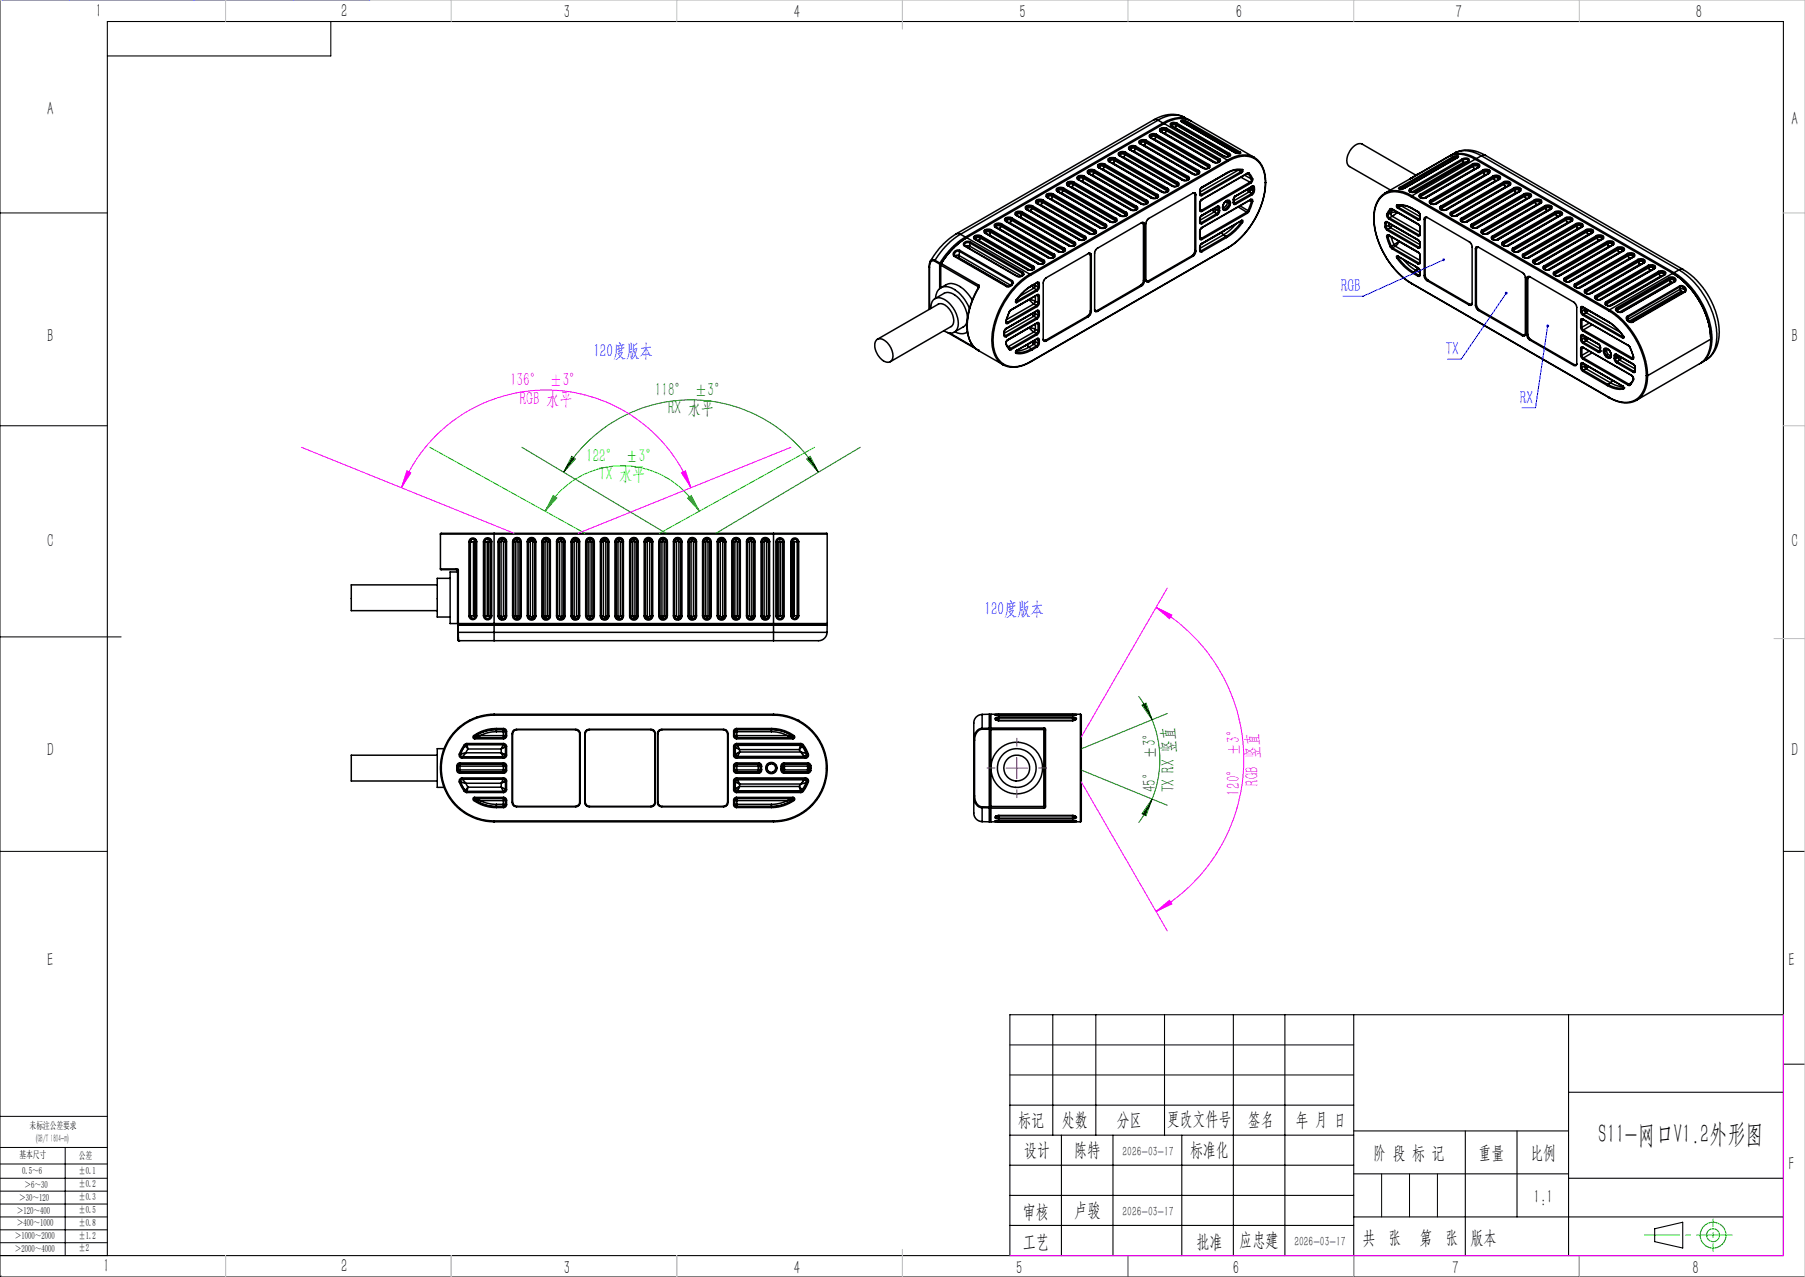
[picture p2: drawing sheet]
<svg xmlns="http://www.w3.org/2000/svg" width="420mm" height="297mm" viewBox="0 0 420 297" stroke-linecap="round" stroke-linejoin="round" font-family="sans-serif">
<defs><g id="words">
<text font-size="6.3" x="372" y="265.8">S11-网口V1.2外形图</text>
<g font-size="4.4">
<text x="22.3" y="3.9">1</text>
<text x="79.3" y="3.9">2</text>
<text x="131.2" y="4.2">3</text>
<text x="184.7" y="4.2">4</text>
<text x="237.2" y="4.2">5</text>
<text x="287.6" y="4.2">6</text>
<text x="338.7" y="4.2">7</text>
<text x="394.6" y="4.2">8</text>
<text x="11" y="26.7">A</text>
<text x="416.9" y="29">A</text>
<text x="11" y="79.5">B</text>
<text x="416.9" y="79.5">B</text>
<text x="11" y="127.3">C</text>
<text x="416.9" y="127.3">C</text>
<text x="11" y="175.9">D</text>
<text x="416.9" y="175.9">D</text>
<text x="11" y="224.8">E</text>
<text x="416.1" y="224.8">E</text>
<text x="236.9" y="261.9">标记</text>
<text x="247.1" y="261.9">处数</text>
<text x="259.9" y="261.9">分区</text>
<text x="271.5" y="261.7">更改文件号</text>
<text x="290.4" y="261.9">签名</text>
<text x="301.5" y="261.9">年 月 日</text>
<text x="238.3" y="268.9">设计</text>
<text x="250" y="268.7">陈特</text>
<text x="276.9" y="268.9">标准化</text>
<text x="319.5" y="269.6">阶 段 标 记</text>
<text x="344" y="269.6">重量</text>
<text x="356.1" y="269.6">比例</text>
<text x="416.2" y="272.1">F</text>
<text x="356.8" y="279.7">1:1</text>
<text x="238" y="283.3">审核</text>
<text x="250" y="282.7">卢骏</text>
<text x="238" y="290.3">工艺</text>
<text x="278.4" y="290.2">批准</text>
<text x="288.4" y="289.8">应忠建</text>
<text x="317.1" y="289.4">共 张</text>
<text x="330.3" y="289.4">第 张</text>
<text x="342.1" y="289.4">版本</text>
<text x="24.1" y="295.9">1</text>
<text x="79.3" y="295.9">2</text>
<text x="131.2" y="296.2">3</text>
<text x="184.7" y="296.2">4</text>
<text x="236.5" y="296.2">5</text>
<text x="286.8" y="296.2">6</text>
<text x="337.9" y="296.2">7</text>
<text x="393.8" y="296.2">8</text>
</g>
<g font-size="4.4" fill="#00f">
<text x="312.1" y="68">RGB</text>
<text x="138.1" y="83">120度版本</text>
<text x="336.4" y="82.6">TX</text>
<text x="353.7" y="93.9">RX</text>
<text x="229.1" y="143">120度版本</text>
</g>
<g font-size="4.4" fill="#f0f">
<text x="118.7" y="89.8">136° ±3°</text>
<text x="121" y="94.1">RGB 水平</text>
<text x="288.5" y="185" transform="rotate(-90 288.5 185)">120° ±3°</text>
<text x="292.8" y="182.7" transform="rotate(-90 292.8 182.7)">RGB 竖直</text>
</g>
<g font-size="4.4" fill="#008000">
<text x="152.4" y="92.1">118° ±3°</text>
<text x="155.4" y="96.4">RX 水平</text>
<text x="269" y="184.3" transform="rotate(-90 269 184.3)">45° ±3°</text>
<text x="273.3" y="184.3" transform="rotate(-90 273.3 184.3)">TX RX 竖直</text>
</g>
<g font-size="4.4" fill="#0f0">
<text x="136.4" y="107.4">122° ±3°</text>
<text x="139.4" y="111.7">TX 水平</text>
</g>
<g font-size="3.1">
<text x="261.2" y="268.8">2026-03-17</text>
<text x="261.2" y="282.8">2026-03-17</text>
<text x="301.2" y="289.8">2026-03-17</text>
</g>
<text font-size="2.5" x="8.4" y="265.6">(GB/T 1804-m)</text>
<g font-size="2.3">
<text x="6.9" y="262.6">未标注公差要求</text>
<text x="4.5" y="269.4">基本尺寸</text>
<text x="18.4" y="269.6">公差</text>
<text x="5.2" y="273.1">0.5～6</text>
<text x="18.4" y="273.1">±0.1</text>
<text x="4.4" y="279.3">＞30～120</text>
<text x="5.7" y="276.3">＞6～30</text>
<text x="18.4" y="279.1">±0.3</text>
<text x="18.4" y="276.1">±0.2</text>
<text x="3.9" y="285.2">＞400～1000</text>
<text x="3.9" y="282.2">＞120～400</text>
<text x="18.4" y="285.1">±0.8</text>
<text x="18.4" y="282.1">±0.5</text>
<text x="3.4" y="291.2">＞2000～4000</text>
<text x="3.4" y="288.2">＞1000～2000</text>
<text x="18.4" y="291.1">±2</text>
<text x="18.4" y="288.1">±1.2</text>
</g>
</g></defs>
<g fill="none" stroke="#000" stroke-width=".35">
<path d="M254.6 39.8l-.4-.1-.7 .1-.3 .3 .1 .3M254.6 39.8l12.1 7M254.6 39.8l-.1 .3M254.7 39.6l-.6-.2-.8 .2-.3 .2v.3l.3 .3M254.7 39.6l-.1 .2M254.7 39.6l12.1 7M255.7 39l12.2 7M255.8 39l12.3 7.1 1.1-.1 .1-.3-.2-.3M255.8 39h-.1M255.8 38.7h1.1M255.8 38.7l-.1 .2M255.8 38.7l.2 .4"/>
<path d="M256.3 39.3h.3M256.6 39.3l11.9 6.8M256.9 38.7l-.3 .6M256.9 38.7l12.2 7M257 38.4h-1.1l-.3 .3 .2 .3M257 38.4l12.1 7M257 38.4l-.1 .3M257.1 38.2l-.9-.2-.6 .2-.2 .5 .3 .3M257.1 38.2l-.1 .2M257.1 38.2l12.1 7M258 37.4l.2 .2M258.1 37.6h.1"/>
<path d="M258.1 37.6l12.2 7M258.2 37.6l12.2 7M258.2 37.3l.5-.1 .6 .1M258.2 37.3l-.1 .2M258.2 37.3l.2 .4M258.7 37.9h.3M259 37.9l11.9 6.9M259.3 37.3l-.3 .6M259.3 37.3l12.2 7M259.4 37h-1.1l-.3 .4M259.4 37l12.1 7.1M259.4 37l-.1 .3"/>
<path d="M259.5 36.8l-.4-.1-1 .1-.3 .3v.3l.3 .2M259.5 36.8l-.1 .2M259.5 36.8l12.2 7M260.5 36.2h.1M260.5 36.2l12.2 7M260.6 36.2l12.2 7M260.7 35.9l.3-.1 .8 .1M260.7 35.9l-.2 .2M260.7 35.9l.1 .4M261.1 36.5h.3M261.4 36.5l11.9 6.9M261.8 35.7l-.4-.2-.7 .1-.3 .3 .2 .3"/>
<path d="M261.8 35.9l-.4 .6M261.8 35.7l12.1 7M261.8 35.9l12.1 7.1M261.8 35.7v.2M261.9 35.4l-.8-.2-.7 .3-.2 .4 .3 .3M261.9 35.4l-.1 .3M261.9 35.4l12.2 7M262.9 34.9l12.2 7M263 34.8l-.1 .1M263 34.8l12.2 7M263.1 34.5h1.1M263.1 34.5l-.2 .2"/>
<path d="M263.1 34.5l.1 .5M263.5 35.1h.3M263.8 35.1l11.9 6.9M264.2 34.3l-1.1-.1-.3 .3 .2 .3M264.2 34.5l-.4 .6M264.2 34.3l12.1 7M264.2 34.5l12.1 7.1M264.2 34.3v.2M264.3 34l-.5-.1-.9 .1-.3 .5 .3 .4M264.3 34l-.1 .3M264.3 34l12.2 7.1M265.3 33.4h.1"/>
<path d="M265.3 33.4l12.2 7.1M265.4 33.4l12.2 7.1M265.5 33.2l.4-.2 .7 .2M265.5 33.2l-.2 .1M265.5 33.2l.1 .3M265.9 33.7l.3 .1M266.2 33.8l11.9 6.8M266.6 32.9l-1-.1-.4 .3 .2 .3M266.6 33.2l-.4 .6M266.6 32.9l12.1 7M266.6 33.2l12.1 7M266.6 32.9v.3"/>
<path d="M266.7 32.6l-1-.1-.5 .2-.2 .4 .3 .3M266.7 32.6l-.1 .3M266.7 32.6l12.2 7M267.7 32.1h.1M267.7 32.1l12.2 7M267.8 32.1l12.2 7M267.9 31.8l.3-.2 .8 .2M267.9 31.8l-.2 .2M267.9 31.8l.1 .4M268.3 32.3h.3M268.5 27.9l.6-.1 .4 .2M268.5 27.9l-46 26.5"/>
<path d="M268.6 32.3l11.9 6.9M269 31.5l-.4-.1h-.7l-.3 .3 .2 .4M269 31.8l-.4 .5M269 31.5l12.1 7M269 31.8l12.1 7M269 31.5v.3M269.1 31.3l-.5-.2-.9 .2-.3 .4 .3 .4M269.1 31.3l-.1 .2M269.1 31.3l12.2 7M269.5 28l-46 26.5M269.5 28l1.1 .6M270.1 30.7l12.2 7"/>
<path d="M270.2 30.7h-.1M270.2 30.7l12.2 7M270.3 30.4h1.1M270.3 30.4l-.2 .1M270.3 30.4l.1 .4M270.6 28.6l-46 26.5M270.6 28.6l.2 .3M270.7 30.9l.3 .1M270.9 28.7l2.6-1 1.6-.2 1.1 .2 .9 .4 14.8 8.5M270.9 28.7l-46 26.6M270.9 28.7l14.7 8.5M271 31l11.9 6.8"/>
<path d="M271.4 30.4l-.4 .6M271.4 30.4l12.1 7M271.4 30.1l-1-.1-.4 .4 .2 .3M271.4 30.1l12.1 7M271.4 30.1v.3M271.5 29.9l-.4-.2-1 .1-.3 .3 .1 .4 .2 .2M271.5 29.9l-.1 .2M271.5 29.9l12.2 7M272.5 29.1l.2 .2M272.5 29.1h.1M272.6 29.3h.1M272.6 29.3l12.1 7"/>
<path d="M272.7 29.3l12.1 7M272.7 28.8l.5-.1 .5 .2M272.7 29.1l.7-.1 .3 .1M272.7 28.8l-.2 .3M272.7 29.1l-.1 .1M272.7 28.8v.3M273.7 29.1l-.3 .6M273.7 29.1l12.2 7.1M273.7 28.9l12.2 7M273.7 28.9v.2M273.9 28.7l-.7-.2h-.5a.38 .38 0 0 0-.4 .3 .38 .38 0 0 0 .3 .5M273.9 28.7l-.2 .2"/>
<path d="M273.9 28.7l12.2 7M275 28.4l12.2 7M275.1 28.2l-.2 .1 .1 .1M275.1 28.2l1 .3M275.1 28.2l.1 .2M275.2 28.5l.9 .1M275.6 27.3l-1.4-.6-1.8-.1-2.1 .4-1.8 .9M275.6 27.3a6.1 6.1 0 0 0-6.1 .7M275.6 27.3l1.2 .6M276.1 28.6l-.1 .3M276.1 28.6l12.2 7M276.1 28.5l12.2 7.1"/>
<path d="M276.1 28.5v.1M276.3 28.3l-1.1-.4a.25 .25 0 0 0-.4 .2 .25 .25 0 0 0 .2 .3M276.3 28.3l-.2 .2M276.3 28.3l12.2 7M276.9 28a6.1 6.1 0 0 0-6.3 .6M278.7 39.9l.3 .3-.3 .3h-1.1M278.7 39.9v.3M278.9 39.6l.3 .3-.2 .5-.6 .2-.9-.1M278.9 39.6l-.2 .3M279.9 39.1h.1M281.1 38.5l.3 .4-.4 .3-1-.1M281.1 38.8l.2 .2"/>
<path d="M281.1 38.8l-.1 .4M281.1 38.5v.3M281.3 38.3l.3 .2v.3l-.3 .3-.6 .2-.8-.2M281.3 38.3l-.2 .2M282.4 37.7h-.1M283.5 37.1l.3 .4-.3 .2-.8 .1-.3-.1M283.5 37.4l.2 .2M283.5 37.4l-.1 .4M283.5 37.1v.3M283.7 36.9l.3 .3-.3 .5-.4 .1-1-.1M283.7 36.9l-.2 .2M284.7 36.3h.1"/>
<path d="M285.6 37.2l1.6-.7 1.9-.4h1.4l1.4 .6 1.3 1.1 .7 1.2 .5 1.6 .1 1.8M285.6 37.2l.2 .3M285.6 37.2l-46 26.6M285.8 37.5l1.2-.6 2-.6 1.5 .1 1.3 .4 1.2 1 .7 1 .6 1.7 .1 2M285.8 37.5l-46 26.5M285.9 35.9l.2 .3-.2 .2-1.1-.1M285.9 36.2l.2 .1M285.9 36.2l-.1 .2M285.9 35.9v.3M286 40l-6.5 3.8M286.1 35.7v.1a.42 .42 0 0 1 .1 .5 .42 .42 0 0 1-.6 .1l-.9-.1M286.1 35.7l-.2 .2"/>
<path d="M287.2 35.4l1.3 .3M287.9 39.5l.2 .1M288.1 39.6l.7 .3M288.1 39.6l-8.9 5.1M288.2 39.5l-.1 .1M288.3 35.6l.1 .1M288.3 35.6v.1M288.3 35.6h.1M288.5 35.3a.25 .25 0 0 1 .2 .4 .25 .25 0 0 1-.4 0l-1.1-.3M288.5 35.3l-.2 .3M288.8 39.9l.1 .2M288.8 39.9l-9.3 5.4"/>
<path d="M288.9 39.5h-1.6l-2 .8M288.9 39.5l-.1 .4M289.1 39.4l.1 .4-.3 .3M289.1 39.4h-1.7l-2 .8M289.1 39.4l-.2 .1M337.4 36.2l1.2-.3h1.4l1.6 .4 1.7 .7M337.4 36.3l-8.8 5M337.4 36.2v.1M337.6 36.1l1.4-.4h1.2l1.8 .4 1.5 .8M337.6 36.1l-.1 .1M337.6 36.1v.1M337.9 36.6l.8-.3a.34 .34 0 0 1 .4-.1 .34 .34 0 0 1 .2 .3l-.2 .2"/>
<path d="M337.9 36.6l.2 .2M337.9 36.6l-12.2 7M338.1 36.8l-12.2 7M338.1 36.8v.4M338.8 35.5l1.7-.6h1.7l1.7 .4 1.8 .9M338.8 35.5l-1.2 .6M338.8 35.5h.1M338.8 35.5l1.1-.4h1.5l1.7 .4 1.6 .7M339.1 36.7l.1-.2-1.1 .3M339.1 36.7h.1M339.1 36.7l-12.2 7M339.1 36.7l-12.1 7"/>
<path d="M340.3 37l.6-.2 .7 .1 .2 .4-.2 .3M340.3 37l.1 .2M340.3 37l-12.2 7M340.4 37.8l.1 .3M340.4 37.2l.9-.2 .4 .4M340.4 37.2l-12.1 7M340.4 37.2v.6M340.4 37.8l-11.9 6.9M341.2 37.7l-.8 .1M341.5 37.6h.1M341.5 37.6l-12.2 7M341.6 37.6l-12.2 7"/>
<path d="M341.7 37.4l-.2 .2M341.7 37.4h.1M342.6 38.2l.4-.2 1 .1 .3 .3v.4l-.3 .1M342.6 38.2l.2 .2M342.6 38.2l-12.1 7M342.8 38.4l.9-.1 .4 .4-.2 .2M342.8 38.4l-12.2 7M342.8 38.4v.3M342.8 38.7l.3 .6M342.8 38.7l.5-.2 .6 .2M342.8 38.7l-12.2 7M343.1 39.3l-11.8 6.8"/>
<path d="M343.3 37l45.9 26.6M343.3 37l-14.8 8.5M343.5 39.2l-.4 .1M343.5 36.9l46 26.5M343.5 36.9l-.1 .2M343.9 38.7l.2 .1M343.9 38.7l-.2 .4M343.9 38.9h.1M343.9 38.9l-12.1 7.1M344 38.9l-12.1 7.1M344.7 36.2l46 26.6M344.7 36.2l-1.2 .7"/>
<path d="M345.1 39.5l.4-.1 .9 .1 .3 .4-.3 .5M345.1 39.5l.1 .3M345.1 39.5l-12.2 7.1M345.2 39.8l.9-.1 .4 .3-.2 .4M345.2 39.8l-12.2 7M345.2 39.8v.3M345.7 36.2l-.4-.1-.6 .1M345.7 36.2l46 26.5M222 59.6l12.2 7M222.2 59.5l-.2 .1M222.2 59.5l12.2 7.1M222.5 54.4l-1.8 1.2-1.9 1.9-2.3 3.2"/>
<path d="M222.5 54.4l.6-.1 .4 .2M222.8 59.9h.2M223 59.9l11.6 6.7M223.2 59.4l-.2 .5M223.2 59.4l-.5-.1-.5 .2M223.2 59.4l12 7M223.2 58.5l-.5-.1-.4 .3-.2 .4 .1 .4M223.2 58.5l12.2 7M223.2 58.5v.9M223.3 58.2a.98 .98 0 0 0-1.1 .2 .98 .98 0 0 0-.2 1.2M223.3 58.2l-.1 .3M223.3 58.2l12.2 7.1"/>
<path d="M223.5 54.5l-1.9 1.3-1.7 1.6-2.3 3.1M223.5 54.5l1.1 .6M224.4 57.2h.2M224.4 57.2l12.2 7.1M224.6 57.2l12.1 7M224.6 55.1l-1.7 1.2-1.7 1.6-1.4 1.6-1.1 1.7M224.6 55.1l.2 .3M224.7 57.3h.9M224.8 55.4l-1.7 1.1-1.8 1.7-2.3 3.1M224.8 55.4l-1.7 1.1-1.8 1.7-2.4 3.1M224.9 55.3l-1.6 1.1-1.6 1.5-1.6 1.8-1.1 1.6M224.9 55.3l-.1 .1"/>
<path d="M224.9 55.3l14.7 8.5M225.6 57.3l-.2 .4M225.6 57.3l12.1 6.9M225.7 56.5h-1l-.3 .4 .2 .3M225.7 56.5l12.1 7M225.7 56.5l-.1 .8M225.8 56.3l-.8-.2-.6 .3-.2 .5 .2 .3M225.8 56.3l-.1 .2M225.8 56.3l12.1 7M226.8 55.7l12.2 7M226.9 55.6l-.1 .1M226.9 55.6l12.2 7"/>
<path d="M227 55.3h1.1M227 55.3l-.2 .2M227 55.3l.2 .5M227.4 55.9h.4M227.8 55.9l11.8 6.9M228.1 55.1h-1.1l-.2 .2 .1 .3M228.1 55.3l-.3 .6M228.1 55.1l12.2 7M228.1 55.3l12.1 7.1M228.1 55.1v.2M228.2 54.9l-.4-.2-1 .2-.2 .4 .2 .4M228.2 54.9l-.1 .2"/>
<path d="M228.2 54.9l12.2 7M229.2 54.3h.1M229.2 54.3l12.2 7M229.3 54.3l12.2 7M229.4 54l.5-.2 .6 .2M229.4 54l-.2 .1M229.4 54l.2 .4M229.8 54.5l.4 .1M230.2 54.6l11.8 6.8M230.5 53.7l-1-.1-.3 .3 .1 .4M230.5 54l-.3 .6M230.5 53.7l12.2 7"/>
<path d="M230.5 54l12.1 7M230.5 53.7v.3M230.6 53.4l-.3-.1-1.1 .1-.2 .4 .2 .5M230.6 53.4l-.1 .3M230.6 53.4l12.2 7.1M231.6 52.9h.1M231.6 52.9l12.2 7M231.7 52.9l12.2 7M231.8 52.6l.4-.1 .7 .1M231.8 52.6l-.2 .2M231.8 52.6l.2 .4M232.2 53.2h.4"/>
<path d="M232.6 53.2l11.8 6.8M232.9 52.3l-.3-.1-.8 .1-.2 .2 .1 .4M232.9 52.6l-.3 .6M232.9 52.3l12.2 7M232.9 52.6l12.2 7M232.9 52.3v.3M233 52.1l-.5-.2-.9 .2-.2 .3 .2 .5M233 52.1l-.1 .2M233 52.1l12.2 7M234.1 51.5l12.1 7M234.1 51.5h.1M234.1 51.5l12.2 7"/>
<path d="M234.2 51.2h1.1M234.2 51.2l-.2 .2M234.2 51.2l.2 .4M234.6 51.7l.3 .1M234.9 51.8l11.9 6.8M235.3 50.9h-1.1l-.2 .2 .1 .4M235.3 51.2l-.4 .6M235.3 50.9l12.2 7M235.3 51.2l12.2 7M235.3 50.9v.3M235.4 50.7l-.4-.2-.9 .2-.3 .3 .3 .5M235.4 50.7l-.1 .2"/>
<path d="M235.4 50.7l12.2 7M236.5 50.1h.1M236.5 50.1l12.1 7M236.6 50.1l12.1 7M236.6 49.8l.5-.1 .6 .1M236.6 49.8l-.2 .2M236.6 49.8l.1 .4M237 50.4h.3M237.3 50.4l11.9 6.9M237.7 49.5l-.4-.1-.7 .1-.2 .3 .2 .3M237.7 49.8l-.4 .6M237.7 49.5l12.2 7"/>
<path d="M237.7 49.8l12.2 7M237.7 49.5v.3M237.8 49.3l-.9-.2-.5 .2-.3 .4 .4 .4M237.8 49.3l-.1 .2M237.8 49.3l12.2 7M238.9 48.7l12.2 7M239 48.4l.4-.1 .7 .1M239 48.4l-.2 .2M239 48.4l.1 .4M239.4 49h.3M239.7 49l11.9 6.9M240.1 48.4l-.4 .6"/>
<path d="M240.1 48.4l12.2 7.1M240.1 48.2l-.3-.2-.8 .1-.2 .3 .1 .3M240.1 48.2l12.2 7M240.1 48.2v.2M240.3 47.9l-.6-.2-.9 .2-.2 .5 .3 .3M240.3 47.9l-.2 .3M240.3 47.9l12.1 7M241.3 47.3l12.1 7.1M241.4 47.3h-.1M241.4 47.3l12.1 7M241.4 47h1.1M241.4 47l-.2 .2"/>
<path d="M241.4 47l.2 .4M241.9 47.6h.2M242.1 47.6l11.9 6.9M242.5 47l-.4 .6M242.5 47l12.2 7M242.5 46.7h-1l-.3 .4 .2 .2M242.5 46.7l12.2 7.1M242.5 46.7v.3M242.7 46.5l-.5-.1-1 .1-.2 .6 .3 .2M242.7 46.5l-.2 .2M242.7 46.5l12.1 7M243.7 45.9h.1"/>
<path d="M243.7 45.9l12.1 7M243.8 45.9l12.1 7M243.8 59.9h.1M243.8 45.6l.5-.1 .6 .1M243.8 45.6l-.2 .2M243.8 45.6l.2 .4M244.3 46.2h.3M244.6 46.2l11.8 6.9M244.9 45.4l-.4-.2-.7 .1-.2 .3 .2 .3M244.9 45.6l-.3 .6M244.9 45.4l12.2 7M244.9 45.6l12.2 7.1"/>
<path d="M244.9 45.4v.2M245.1 59.3l.2 .4-.2 .2-.8 .1-.4-.1M245.1 45.1l-.4-.1-1 .1-.3 .3 .3 .5M245.1 45.1l-.2 .3M245.1 59.6l.2 .2M245.1 59.6l-.2 .4M245.1 45.1l12.1 7M245.1 59.3v.3M245.2 59.1l.3 .3-.2 .5-.6 .2-.9-.2M245.2 59.1l-.1 .2M246.1 44.6h.1M246.1 44.6l12.1 7"/>
<path d="M246.2 44.6l12.1 7M246.2 44.3l.4-.2 .7 .2M246.2 44.3l-.2 .1M246.2 44.3l.2 .4M246.3 58.5h-.1M246.7 44.8h.3M247 44.8l11.8 6.9M247.3 44l-.3-.2-.7 .1-.3 .3 .2 .4M247.3 44.3l-.3 .5M247.3 44l12.2 7M247.3 44.3l12.2 7M247.3 44v.3"/>
<path d="M247.5 57.9l.2 .4-.3 .3h-.8l-.3-.1M247.5 43.7l-.9-.1-.6 .2-.2 .4 .3 .4M247.5 43.7l-.2 .3M247.5 58.2l.1 .2M247.5 58.2l-.2 .4M247.5 43.7l12.1 7.1M247.5 57.9v.3M247.6 57.7l.3 .3-.2 .5-.4 .2-1.1-.2M247.6 57.7l-.1 .2M248.5 43.2l12.1 7M248.6 43.1l-.1 .1M248.6 43.1l12.1 7.1"/>
<path d="M248.6 57.1h.1M248.6 42.9h1.1M248.6 42.9l-.2 .1M248.6 42.9l.2 .4M249.1 43.4l.3 .1M249.4 43.5l11.8 6.8M249.7 42.6l-1-.1-.3 .3 .2 .3M249.7 42.9l-.3 .6M249.7 42.6l12.2 7M249.7 42.9l12.2 7M249.7 42.6v.3M249.9 56.5l.2 .3-.2 .3-.8 .2-.4-.2"/>
<path d="M249.9 42.4l-.5-.2-1 .2-.2 .4 .3 .4M249.9 42.4l-.2 .2M249.9 56.8l.1 .2M249.9 56.8l-.2 .4M249.9 42.4l12.1 7M249.9 56.5v.3M250 56.3l.3 .3-.2 .5-.5 .2-1-.2M250 56.3l-.1 .2M250.9 41.8h.1M250.9 41.8l12.1 7M251 41.8l12.1 7M251 41.5l.5-.2 .6 .2"/>
<path d="M251 41.5l-.1 .2M251 41.5l.2 .4M251.5 42l.3 .1M251.8 42.1l11.8 6.8M252.1 41.2l-.4-.1-.6 .1-.3 .2 .2 .4M252.1 41.5l-.3 .6M252.1 41.2l12.2 7M252.1 41.5l12.2 7M252.1 41.2v.3M252.3 55.2l.2 .4-.3 .2-1.1-.1M252.3 41l-1-.2-.5 .2-.2 .4 .3 .4M252.3 41l-.2 .2"/>
<path d="M252.3 55.5l.1 .1M252.3 55.5l-.1 .3M252.3 41l12.1 7M252.3 55.2v.3M252.4 54.9l.3 .4-.3 .4-.5 .2-.8-.2M252.4 54.9l-.1 .3M253.3 40.4l12.2 7M253.3 58.9l.4 .4v13M253.4 58.9h.1M253.4 40.1l.4-.1 .7 .1M253.4 40.1l-.1 .2M253.4 40.1l.2 .4"/>
<path d="M253.5 54.3l-.1 .1M253.7 59.2l.2 .2M253.9 40.7h.3M253.9 59.4l-.2-.5h-.5l-9.7 5.7-.6 .6-.2 .4v13.5l.3 .3 .5-.1M253.9 59.4v13M254.2 40.7l11.9 6.9M254.5 40.1l-.3 .6M254.5 40.1l12.2 7M254.7 54l.2 .2M254.7 54l-.1 .4M254.7 53.8l.2 .4-.3 .2-1.1-.1M254.7 53.8v.2"/>
<path d="M254.8 53.5l.3 .4-.3 .5-.4 .1-1-.1M254.8 53.5l-.1 .3M255.8 52.9h.1M257.1 52.7l.2 .1M257.1 52.7l-.1 .3M257.1 52.4l.2 .4-.3 .2-.7 .1-.4-.2M257.1 52.4v.3M257.2 52.1l.3 .4-.2 .4-.5 .2-1-.2M257.2 52.1l-.1 .3M258.2 51.6h.1M259.5 51.3l.2 .2M259.5 51.3l-.1 .3"/>
<path d="M259.5 51l.2 .2-.2 .4-.7 .1-.5-.1M259.5 51v.3M259.6 50.8l.3 .3-.2 .4-.6 .2-.9-.1M259.6 50.8l-.1 .2M260.7 50.2h-.1M261.9 49.6l.2 .3-.2 .3-.9 .1-.3-.1M261.9 49.9l.2 .2M261.9 49.9l-.1 .4M261.9 49.6v.3M262 49.4l.3 .3v.3l-.3 .2-.3 .1-1.1-.1M262 49.4l-.1 .2M263 48.8h.1"/>
<path d="M264.3 48.2l.2 .4-.3 .3-1.1-.1M264.3 48.5l.2 .2M264.3 48.5l-.1 .4M264.3 48.2v.3M264.4 48l.3 .3-.2 .5-.5 .2-1-.2M264.4 48l-.1 .2M265.9 51.8h-.2l.4 .2v13.2M266.1 52.1l.2 .1M266.3 52.2l-.2-.4h-.5l-10.3 5.9-.4 .5-.2 .5v13.5l.3 .3 .4-.1M266.3 52.2v13.1M266.7 46.8l.2 .3-.1 .3-.5 .2-.8-.2M266.7 47.1l.2 .2"/>
<path d="M266.7 47.1l-.1 .4M266.7 46.8v.3M266.8 46.6l.4 .4-.3 .4-.6 .2-.8-.2M266.8 46.6l-.1 .2M267.9 46h.1M269.1 45.7l.2 .2M269.1 45.7l-.1 .4M269.1 45.4v.3M269.2 45.2l.4 .4-.3 .4-.4 .2-1-.2M269.2 45.2l-.1 .2M270.3 44.6h.1M271.5 44.3l.2 .2"/>
<path d="M271.5 44.3l-.1 .4M271.5 44.1l.2 .3-.2 .3-.8 .1-.3-.2M271.5 44.1v.2M271.7 43.8l.3 .3-.3 .5-.5 .2-.9-.2M271.7 43.8l-.2 .3M272.7 43.2h.1M273.9 43l.2 .1M273.9 43l-.1 .3M273.9 42.7l.2 .4-.2 .2-.7 .1-.4-.2M273.9 42.7v.3M274.1 42.4l.3 .4-.3 .4-.6 .2-.8-.2M274.1 42.4l-.2 .3"/>
<path d="M275.2 41.8l-.1 .1M276.3 41.3l.2 .2-.1 .4-.9 .1-.3-.2M276.3 41.6l.2 .1M276.3 41.6l-.1 .3M276.3 41.3v.3M276.5 41.1l.3 .2-.3 .6-.4 .1-1-.1M276.5 41.1l-.2 .2M277.3 59.5l-10.1 5.8-.3 .1-.2-.2M277.3 59.5l.2 .1M277.5 40.5h.1M277.5 59.6l-10.2 5.9M277.6 44.9l.4 .3v13.1"/>
<path d="M277.7 44.8l.1 .1M278 58.3l-.2 .8-.5 .4M278 45.2l.2 .1M278 58.3l.2 .1M278.2 45.3l-.1-.4h-.5l-10.3 5.9-.5 .6-.2 .6v13.2l.3 .4 .4-.1M278.2 58.4l-.1 .7-.6 .5M278.2 45.3v13.1M278.7 40.2l.2 .2M278.7 40.2l-.1 .3M279.2 58.3l.1 .3h.3M279.2 55.4l.1 .3h.3M279.2 51.7l.1 .4 .3-.1"/>
<path d="M279.2 48.9l.1 .3h.3M279.2 45.2l.1 .3h.3M279.2 44.4v.8M279.2 47.3v1.6M279.2 50.9v.8M279.2 53.8v1.6M279.2 57.5v.8M279.2 45.1l.1 .2h.2M279.2 48.8l.1 .2 .2-.1M279.2 51.6l.1 .2h.2M279.2 55.3l.1 .2h.2M279.2 58.2l.1 .1h.2"/>
<path d="M279.2 44.3v.1M279.2 45.1v.1M279.2 47.2v.1M279.2 48.8v.1M279.2 50.8v.1M279.2 51.6v.1M279.2 53.7v.1M279.2 55.3v.1M279.2 57.4v.1M279.2 58.2v.1M279.2 44.3v.8M279.2 47.2v1.6"/>
<path d="M279.2 50.8v.8M279.2 53.7v1.6M279.2 57.4v.8M279.2 45l.3 .3M279.2 48.7l.3 .2M279.2 51.6l.3 .2M279.2 55.2l.3 .3M279.2 58.1l.3 .2M279.5 45.3l.1 .2M279.5 48.9l.1 .3M279.5 51.8l.1 .2M279.5 55.5l.1 .2"/>
<path d="M279.5 58.3l.1 .3M279.6 43.6l-.4 .7M279.6 46.5l-.4 .7M279.6 50.2l-.4 .6M279.6 53l-.4 .7M279.6 56.7l-.4 .7M279.6 56.6l-.2 .3-.2 .6M279.6 52.9l-.4 .9M279.6 50.1l-.4 .8M279.6 46.4l-.3 .4-.1 .5M279.6 43.5l-.3 .4-.1 .5M279.6 43.5v.1"/>
<path d="M279.6 46.4v.1M279.6 50.1v.1M279.6 52.9v.1M279.6 56.6v.1M282.2 48.7l.3 .6M282.2 48.7h.7M282.2 48.7h.1M282.2 48.7l-2.7 1.6M282.5 49.3l.6 .4M282.5 49.3l-3.3 1.9M282.9 48.6l.6 .4M282.9 48.7l-.4 .6"/>
<path d="M282.9 48.6v.1M282.9 48.6l-.7 .1M282.9 48.3v.3M283.1 48.2l.4 .1M283.1 49.7l.2 .2M283.1 49.7l-3.6 2.1M283.2 48.1l-3.6 2.1M283.3 48l.3-.1 .2 .5M283.3 48l-.1 .1M283.3 49.9l-3.7 2.1M283.3 48l-3.7 2.1M283.4 48l-.2 .1"/>
<path d="M283.4 48h.1M283.4 48l.1 .3M283.5 48.3l.3 .1M283.5 48.3v.7M283.5 49v.4l-.4 .3M283.8 49l-.2 .6-.3 .3M283.8 48.4v.6M283.8 49h-.3M284.3 54l.4 .6M284.3 54l-4.8 2.8M284.5 48.2v.1M284.7 54.6l.6 .4"/>
<path d="M284.7 54.6l-5.5 3.1M285 53.6l-.7 .4M285.3 55l.1 .2M285.3 55l-5.8 3.3M285.3 40.3l-5.7 3.3M285.4 46.7l.1 .3-.1 .8-.8 .5M285.4 40.2l-.1 .1M285.4 55.2l-5.8 3.4M285.4 40.2l-5.8 3.3M285.4 46.7l.1 .1M285.5 46.9l.5 .3M285.7 57.7l-46 26.5"/>
<path d="M285.8 57.6l-.1 .1M285.8 57.6l-46 26.5M286 47.2l-.2-.5-.5 .1-.6 .7-.2 .7M286 47.2l-.2 .8-.5 .5-.6 .1-.2-.4M286 47.2h.3M286.3 47.2l-.3-.6h-.6l-.6 .6-.3 1.1M286.3 47.2l-.2 .9-.6 .7-.7 .1-.2-.1-.1-.5M287 46.5v.3M287 47.1l.1 .5 .4-.1M287 46.8v.3M287.1 46.4v.3M287.1 47.1v.2"/>
<path d="M287.1 46.4l-.1 .1M287.1 47.1h-.1M287.1 47.1l.2 .2M287.1 46.7v.4M287.1 47.3h.1M287.1 46.7l-.1 .1M287.1 47.3h.2M287.3 47.3l.2 .2M287.4 45.6l-.2 .3-.1 .5M287.5 45.6l-.4 .4-.1 .5M287.5 45.6h-.1M287.6 52.1l-1.3 1.3-1.6 1.2"/>
<path d="M288.1 48.1l2 1.3M288.5 47.9l1.9 1.1M288.6 51.5l.3 .1M288.7 41.2l2.2 1.2M288.9 51.3v.3M288.9 51.6l-1.7 1.9-1.9 1.5M288.9 51.6l.2 .1M288.9 51.3l-9.3 5.4M288.9 51.3a.26 .26 0 0 1 .3 .1 .26 .26 0 0 1-.1 .3M288.9 51.3h.1M288.9 51.3l-9.3 5.3M288.9 40.1l-9.3 5.4"/>
<path d="M289.1 51.7l-1.7 2.1-2 1.4M289.6 40.7l1.6 .9M290.1 49.4l.1 .2M290.1 49.4l-10.6 6.1M290.2 40.4l-10.6 6.1M290.2 40.3h.5M290.2 40.3v.1M290.2 49.6l-10.6 6.1M290.2 40.3l-10.6 6.1M290.3 44.1l.3 .6M290.3 44.1h.7M290.3 40.4h.1"/>
<path d="M290.3 44v.1M290.3 44.1l-3 1.7M290.3 40.4h-.1M290.4 40.4l.8 1.2M290.4 49l.3 .1M290.4 49l-.3 .4M290.6 44.7l.7 .3M290.6 44.7l-3.5 2M290.7 49.1l-.5 .5M290.7 40.3l.8 1.3M290.7 40.3l-.3 .1M290.7 46.6l.5 .2"/>
<path d="M290.9 42.4l.1 .2M290.9 42.4l-11.4 6.5M290.9 43.6l.1 .1M291 46.5h.1l.1 .3M291 44.1l-.4 .6M291 44.1l.6 .3M291 43.7v.4M291 43.6v.1M291 46.5l-11.4 6.5M291 43.7l.6 .3M291 46.4l.5 .1v.4M291 46.4v.1"/>
<path d="M291 46.4l-11.4 6.5M291 42.6l-11.4 6.6M291.2 41.6l-.1 .5-.2 .3M291.2 46.8l.3 .1M291.2 46.8l-.8 2.2M291.3 45l.1 .3M291.3 45l-4 2.3M291.3 43.4l.3 .2M291.3 43.4l-3.9 2.2M291.4 43.3l.3-.1 .2 .4M291.4 43.3l-.1 .1M291.4 45.3l-3.9 2.2"/>
<path d="M291.4 43.3l-3.9 2.3M291.5 46.9l-.8 2.2M291.5 41.6l-.1 .7-.4 .3M291.5 41.6h-.3M291.5 43.4l.1 .2M291.5 43.4h-.2M291.6 43.6h.3M291.6 43.6v.4M291.6 44h.3M291.6 44.4h.3M291.6 44v.4M291.6 44.4l-.3 .6"/>
<path d="M291.9 44.4l-.5 .9M291.9 43.6v.4M291.9 44v.4M294.4 42.5l-.1 1.8-.6 2.9-.8 1.9-1.1 2.1-2.4 3.4-2.1 1.9-1.5 1.1M294.5 42.4l-.1 1.8-.4 2-.7 2.2-1.2 2.4-2.5 3.6-2 1.9-1.9 1.4M294.5 42.4l-.1 .1M322.3 52.7l.5 .8M322.3 51.9v.8M322.3 51.9h.2M322.3 52.7h.2M322.5 51.9v.8M322.5 52.7l.4 .6"/>
<path d="M322.7 55.2l.8 2.2M322.7 49.8l.1 .7 .3 .4M322.7 49.8l.3 .1M322.8 51.6l-.4-.1-.1 .4M322.8 51.6v.1M322.8 53.5l7.2 4.2M322.8 51.6l7.2 4.1M322.8 51.7l-.1-.1-.2 .3M322.8 51.7l7.2 4.1M322.9 51.7l-.4 .2M322.9 53.3l-.1 .2M322.9 53.3l7.2 4.2"/>
<path d="M323 49.9v.5l.3 .3M323 55.1l-.3 .1M323 55.1l.7 2.2M323.1 54.7h-.4v.5M323.1 54.7h.1M323.1 54.7l6.9 3.9M323.1 50.9l6.9 3.9M323.2 54.7l-.2 .1v.3M323.2 52.3l-.7 .4M323.2 52.3h.6M323.2 52.3l.3 .6M323.2 51.9v.4"/>
<path d="M323.2 54.7l6.8 4M323.3 50.7l-.2 .2M323.3 50.7l6.8 3.9M323.5 54.9l-.5 .2M323.5 57.4l.4 .5M323.5 48.6h.4M323.5 48.6l-.8 1.2M323.5 48.6l.2 .1M323.5 52.9l-.6 .4M323.5 52.9l6.9 4M323.6 49.6l-.6 .3M323.6 49.6v.3l.4 .4"/>
<path d="M323.7 55l.7 1.9M323.7 48.7l-.7 1.2M323.7 57.3l-.2 .1M323.7 57.3l.3 .3M323.8 48.6l.2 .1M323.8 48.6l-.1 .1M323.8 52.3l-.3 .6M323.8 52.3l6.4 3.7M323.8 52.3h.1M323.9 48.6l.1 .1M323.9 48.6l6.1 3.5M323.9 57.9l6.1 3.5"/>
<path d="M324 50.3l-.7 .4M324 48.7l6 3.5M324 50.3l6.4 3.7M324 57.6l-.1 .3M324 57.6l6.1 3.5M324.1 48.8l-.5 .8M324.4 56.9l-.7 .4M324.4 56.9l.3 .4M324.7 57.3l-.7 .3M324.7 57.3l5.7 3.3M325 47.7h1.8l2 .8M325 47.7l-.1 .4 .3 .3"/>
<path d="M325 47.7l.2 .1M325.2 49.4l-1.2 .9M325.2 49.4l-.7-.1-.9 .3M325.2 49.4l5 2.9M325.2 49.4h.1M325.2 47.8l1.8 .1 1.8 .7M325.2 59.6h.1M325.2 59.5a.26 .26 0 0 0-.3 .2 .26 .26 0 0 0 .1 .3M325.2 47.8l.1 .4M325.2 59.5l.1 .1M325.2 59.6l.1 .3M325.2 59.5l4.8 2.8"/>
<path d="M325.2 48.4l4.8 2.7M325.3 59.9l1.7 1.9 1.9 1.5M325.3 59.9l-.3 .1M325.3 59.6l4.7 2.8M325.3 48.2l-.1 .2M325.3 48.2l4.8 2.7M325.5 56.2l-.3 .6-.5 .5M325.5 56.2l-1.1 .7M325.5 56.2l4.7 2.6M325.5 56.1v.1M325.5 59.8l-.2 .1M325.7 43.6l-.2 .1a.28 .28 0 0 0 .1 .3 .28 .28 0 0 0 .4 0l1-.3"/>
<path d="M325.7 43.6l.2 .2M325.9 43.8l-.1 .2M325.9 43.8v.2M326 47.8v.1M326 47.9l-.7 .3M326 47.9l4.4 2.5M326.3 47.8l-.3 .1M326.9 43.7l-1.3 .3M326.9 43.7h.1M328.1 44l-.1 .1a.39 .39 0 0 0-.1 .5 .39 .39 0 0 0 .5 .1l1-.1M328.1 44l.2 .2M328.1 48.3l2.1 1.2"/>
<path d="M328.3 44.2l-.1 .1a.2 .2 0 0 0-.1 .2 .2 .2 0 0 0 .2 .2l1-.1M328.3 44.2v.5M328.4 45.8a6 6 0 0 0-6.6-.3 8 8 0 0 0-1.8 7.8l.2 1.1a19.3 19.3 0 0 0 8.2 11.5M328.4 45.8l46 26.5M328.5 45.5a5.9 5.9 0 0 0-6.5-.4l-.7 .6-.7 .9-.8 2.3-.1 2.9 .6 3.2 1.3 3.2 2 3.4 2.5 2.7 2.4 1.7M328.5 45.5l-.1 .3M328.5 45.5l46 26.6M328.6 41.3l-.6 .3M328.6 41.3h.1M328.7 41.3l-6.4 3.6M328.8 48.5v.1M328.8 48.5l1.2 .7"/>
<path d="M328.8 48.6l1.2 .7M329.3 44.6h.1M329.5 40.7l-12.5-7.2-.8-.1-1 .5-.9 .8-.8 1.6-.1 1.1 .3 1.1 9.8 5.7M330 58.6l.3 .3 .1 .6M330 55.7l.3 .4 .1 .5M330 52.1l.3 .3 .1 .5M330 49.2l.3 .4 .1 .5M330 49.2v.1M330 52.1v.1M330 55.7v.1M330 58.6v.1M330 49.3l.4 .7"/>
<path d="M330 52.2l.4 .6M330 55.8l.4 .7M330 58.7l.4 .7M330.1 50.9l-.1 .2M330.1 54.6l-.1 .2M330.1 57.5l-.1 .2M330.3 40.3l-1.3 .8M330.4 50.8l-.1 .2-.2-.1M330.4 54.5l-.1 .1h-.2M330.4 57.3l-.1 .2h-.2M330.4 50v.1M330.4 50.8v.1"/>
<path d="M330.4 52.8v.1M330.4 54.5h.1M330.4 56.5v.1M330.4 57.3v.1M330.4 59.4v.1M330.4 50v.8M330.4 52.8v1.7M330.4 56.5v.8M330.4 59.4v1.6M330.4 50.7l-.3 .2M330.4 54.4l-.3 .2M330.4 57.3l-.3 .2"/>
<path d="M330.4 57.4l-.1 .3h-.3M330.4 54.5l-.1 .4-.3-.1M330.4 50.9l-.1 .3-.3-.1M330.4 50.1v.8M330.4 52.9v1.6M330.4 56.6v.8M330.4 59.5v1.6M330.5 45.2l-.3 .3 .2 .5 .5 .1 1-.1M330.5 45.2l.1 .2M330.6 45.4l-.2 .2 .2 .4 .8 .1 .4-.1M330.6 45.7l-.2 .2M330.6 45.7l.1 .3"/>
<path d="M330.6 45.4v.3M331.4 51l.1-.4h.6l9.8 5.6 .5 .6 .1 .4v13.5l-.2 .3-.5-.1M331.4 51v13.1M331.6 50.9l-.2 .1M331.8 46h.1M331.9 50.5l-.1 .1M332 50.5l-.4 .3v13.2M332.9 46.6l-.3 .2v.3l.3 .3 .8 .2 .6-.2M332.9 46.6l.1 .2M333 46.8l-.2 .4 .3 .2h1.1M333 47.1l-.2 .2M333 47.1l.2 .3"/>
<path d="M333 46.8v.3M334.2 47.4h.1M335.3 47.9l-.3 .3 .2 .5 .6 .2 .9-.1M335.3 47.9l.1 .3M335.4 48.2l-.2 .3 .2 .3 .8 .1 .4-.1M335.4 48.5l-.2 .1M335.4 48.5l.2 .3M335.4 48.2v.3M336.6 48.8h.1M337.7 49.4l-.3 .2 .3 .6 .4 .1 1-.1M337.7 49.4l.1 .2M337.8 49.6l-.2 .4 .3 .2 .7 .1 .4-.2"/>
<path d="M337.8 49.8l-.2 .2M337.8 49.8l.2 .4M337.8 49.6v.2M339 50.1l.1 .1M340.1 50.7l-.3 .3 .2 .5 .7 .2 .8-.2M340.1 50.7l.1 .3M340.2 51l-.2 .4 .3 .2 1.1-.1M340.2 51l.1 .3M340.3 51.3l-.3 .1M340.3 51.3l.1 .3M341.4 51.5h.1M342.5 52.1l-.3 .5 .3 .3 .9 .2 .5-.2"/>
<path d="M342.5 52.1l.1 .2M342.6 52.3l-.2 .4 .3 .3 1.1-.1M342.6 52.3l.1 .3M342.7 52.6l-.3 .2M342.7 52.6l.1 .4M343.3 57.9l.2-.5 .5 .1 10.3 5.9 .5 .6 .1 .4v13.4l-.3 .4-.4-.1M343.3 57.9v13.1M343.6 57.8l-.3 .1M343.8 52.9h.1M343.9 57.4l-.2 .1M343.9 57.4l-.4 .5v12.9M344.9 53.5l-.3 .3 .2 .5 .5 .2 1-.2"/>
<path d="M344.9 53.5l.2 .2M345.1 53.7l-.3 .4 .3 .3h.8l.3-.1M345.1 54l-.2 .2M345.1 54l.1 .4M345.1 53.7v.3M345.2 40.1l.3 .5M345.2 40.1l.3-.2 .8 .2M345.2 40.1l-12.2 7M345.5 40.6l-11.8 6.9M345.9 40.6h-.4M346.2 54.3h.1M346.3 40.1l.2 .1"/>
<path d="M346.3 40.1l-.2 .4M346.3 40.4h.1M346.3 40.4l-12.1 7M346.4 40.4l-12.1 7M347.3 54.9l-.3 .4 .3 .4 .8 .2 .6-.2M347.3 54.9l.2 .2M347.5 55.1l-.3 .3 .3 .3 .6 .1 .5-.1M347.5 40.9l.6-.2 .7 .2 .3 .4-.3 .4M347.5 40.9l.1 .3M347.5 55.4l-.2 .2M347.5 55.4l.1 .4M347.5 40.9l-12.2 7"/>
<path d="M347.5 55.1v.3M347.6 41.2l1-.1 .3 .3-.1 .3M347.6 41.4l.3 .6M347.6 41.4l.4-.1 .7 .1M347.6 41.2l-12.2 7M347.6 41.4l-12.2 7.1M347.6 41.2v.2M347.9 42l-11.8 6.9M348.3 42h-.4M348.6 55.7h.1M348.7 41.4l.2 .2M348.7 41.4l-.2 .4"/>
<path d="M348.8 41.7h.1M348.8 41.7l-12.2 7.1M348.8 41.7l-12.1 7.1M349.7 56.3l-.3 .2 .2 .5 .6 .3 .9-.2M349.7 56.3l.1 .2M349.8 56.5l-.2 .4 .3 .2h1.1M349.8 42.3l.5-.1 .9 .1 .3 .3-.2 .5M349.8 42.3l.2 .2M349.8 56.8l-.1 .2M349.8 56.8l.2 .3M349.8 42.3l-12.1 7.1M349.8 56.5v.3"/>
<path d="M350 42.5h1l.3 .3-.1 .3M350 42.8l.3 .6M350 42.8h1.1M350 42.5l-12.2 7.1M350 42.8l-12.2 7M350 42.5v.3M350.3 43.4l-11.8 6.9M350.7 43.4h-.4M351 57.1h.1M351.1 42.8l.2 .2M351.1 42.8l-.2 .4M351.2 43.1h.1"/>
<path d="M351.2 43.1l-12.2 7M351.3 43.1l-12.2 7.1M352.1 57.7l-.3 .3 .1 .3 .2 .2 .4 .1 1-.1M352.1 57.7l.1 .2M352.2 57.9l-.2 .3 .3 .3 .8 .1 .3-.1M352.2 43.7l.5-.2 .9 .2 .3 .3-.2 .5M352.2 43.7l.2 .3M352.2 58.2l-.1 .1M352.2 58.2l.2 .3M352.2 43.7l-12.1 7M352.2 57.9v.3M352.4 44l.3-.2 .7 .1 .3 .2-.1 .4"/>
<path d="M352.4 44.2l.3 .6M352.4 44.2l.3-.1 .8 .1M352.4 44l-12.2 7M352.4 44.2l-12.1 7.1M352.4 44v.2M352.7 44.8l-11.8 6.8M353.1 44.8h-.4M353.4 58.5h.1M353.5 44.2l.2 .2M353.5 44.2l-.2 .4M353.6 44.5h.1M353.6 44.5l-12.2 7"/>
<path d="M353.7 44.5l-12.2 7M354.5 59.1l-.3 .2 .3 .6 .6 .1 .8-.1M354.5 59.1l.1 .2M354.6 59.3l-.2 .4 .4 .2h1M354.6 45.1l.7-.2 .7 .1 .3 .4-.2 .5M354.6 45.1l.2 .2M354.6 59.6l-.1 .2M354.6 59.6l.2 .3M354.6 45.1l-12.1 7M354.6 59.3v.3M354.8 45.3h1l.3 .2-.1 .4M354.8 45.3l-12.2 7"/>
<path d="M354.8 45.3v.3M354.8 45.6l.4 .6M354.8 45.6l.4-.1 .7 .1M354.8 45.6l-12.1 7M355.2 46.2l-11.9 6.9M355.5 46.2h-.3M355.8 59.9h.1M355.9 45.6l.2 .2M355.9 45.6l-.2 .4M356 45.9h.1M356 45.9l-12.2 7M356.1 45.9l-12.2 7"/>
<path d="M357 46.5l.5-.2 .9 .1 .3 .4v.3l-.2 .2M357 46.5l.2 .2M357 46.5l-12.1 7M357.2 46.7l1-.1 .4 .4-.2 .3M357.2 46.7l-12.1 7M357.2 46.7v.3M357.2 47l.4 .6M357.2 47h1.1M357.2 47l-12.1 7M357.6 47.6l-11.9 6.8M357.9 47.6h-.3M358.3 47l.2 .2"/>
<path d="M358.3 47l-.2 .4M358.4 47.3h.1M358.4 47.3l-12.2 7M358.5 47.3l-12.2 7M359.4 47.9l.6-.2 .9 .2 .2 .2v.3l-.2 .3M359.4 47.9l.2 .2M359.4 47.9l-12.1 7M359.6 48.1l.3-.1h.7l.4 .4-.2 .3M359.6 48.1l-12.1 7M359.6 48.1v.3M359.6 48.4l.4 .6M359.6 48.4l.3-.1 .8 .1"/>
<path d="M359.6 48.4l-12.1 7M360 49l-11.9 6.8M360.3 48.9l-.3 .1M360.7 48.4l.2 .2M360.7 48.4l-.1 .4M360.8 48.7h.1M360.8 48.7l-12.2 7M360.9 48.7l-12.2 7M361.9 49.2l.6-.1 .7 .1 .4 .4-.3 .5M361.9 49.2l.1 .3M361.9 49.2l-12.2 7.1M362 49.5l1-.1 .4 .3-.2 .4"/>
<path d="M362 49.8l.4 .6M362 49.8l.4-.2 .7 .2M362 49.5l-12.2 7M362 49.8l-12.2 7M362 49.5v.3M362.4 50.4l-11.9 6.8M362.7 50.3l-.3 .1M363.1 49.8l.2 .1M363.1 49.8l-.1 .4M363.2 50.1h.1M363.2 50.1l-12.2 7M363.3 50.1l-12.2 7"/>
<path d="M364.3 50.7l.4-.2 1 .2 .3 .4-.3 .4M364.3 50.7l.1 .2M364.3 50.7l-12.2 7M364.4 50.9l1-.1 .4 .3-.2 .3M364.4 51.1l.4 .6M364.4 51.1h1.1M364.4 50.9l-12.2 7M364.4 51.1l-12.2 7.1M364.4 50.9v.2M364.8 51.7l-11.9 6.9M365.1 51.7h-.3M365.5 51.1l.2 .2"/>
<path d="M365.5 51.1l-.1 .5M365.6 51.4l.1 .1M365.6 51.4l-12.2 7.1M365.7 51.5l-12.2 7M366.7 52l.5-.1 .8 .1 .4 .3-.3 .5M366.7 52l.1 .3M366.7 52l-12.2 7.1M366.8 52.3l.3-.2 .7 .1 .4 .3-.2 .3M366.8 52.6l.4 .5M366.8 52.6l.4-.2 .7 .2M366.8 52.3l-12.2 7M366.8 52.6l-12.2 7"/>
<path d="M366.8 52.3v.3M367.2 53.1l-11.9 6.9M367.5 53.1h-.3M367.9 52.6l.2 .1M367.9 52.6l-.1 .3M368 52.8h.1M368 52.8l-12.2 7.1M368.1 52.8l-12.2 7.1M369.1 53.4l1-.1 .5 .1 .2 .5-.3 .3M369.1 53.4l.1 .3M369.1 53.4l-12.2 7M369.2 53.7l1-.1 .4 .3-.2 .3"/>
<path d="M369.2 53.9l.4 .6M369.2 53.9l.4-.1 .7 .1M369.2 53.7l-12.2 7M369.2 53.9l-12.1 7.1M369.2 53.7v.2M369.6 54.5l-11.9 6.9M369.9 54.5h-.3M370.3 53.9l.2 .2M370.3 53.9l-.1 .4M370.4 54.2h.1M370.4 54.2l-12.2 7M370.5 54.2l-12.2 7"/>
<path d="M371.5 54.8l.4-.2 1 .2 .3 .5-.3 .3M371.5 54.8l.1 .2M371.5 54.8l-12.2 7M371.6 55h1l.4 .3-.2 .3M371.6 55l-12.2 7.1M371.6 55l.1 .3M371.7 55.3l.3 .6M371.7 55.3h1M371.7 55.3l-12.2 7M372 55.9l-11.9 6.9M372.3 55.9h-.3M372.7 55.3l.2 .2"/>
<path d="M372.7 55.3l-.1 .4M372.8 55.6h.1M372.8 55.6l-12.2 7M372.9 55.6l-12.2 7M373.9 56.2l.5-.2 .9 .2 .3 .5-.3 .3M373.9 56.2l.1 .2M373.9 56.2l-12.2 7M374 56.4l.4-.1 .7 .1 .3 .3-.2 .3M374 56.4l-12.1 7.1M374 56.4l.1 .3M374.1 56.7l.3 .6M374.1 56.7l.3-.1 .7 .1"/>
<path d="M374.1 56.7l-12.2 7M374.4 57.3h.3M374.4 57.3l-11.9 6.9M375.1 56.7l.2 .2M375.1 56.7l-.1 .4M375.2 57h.1M375.2 57l-12.2 7M375.3 57l-12.2 7M376.3 57.6l1-.2 .5 .2 .2 .4-.3 .4M376.3 57.6l.1 .2M376.3 57.6l-12.2 7M376.4 57.8l1-.1 .4 .4-.1 .3"/>
<path d="M376.4 57.8l-12.1 7M376.4 57.8v.3M376.4 58.1l.4 .6M376.4 58.1l.5-.1 .6 .1M376.4 58.1l-12.1 7M376.8 58.7l-11.9 6.8M377.1 58.7h-.3M377.5 58.1l.2 .2M377.5 58.1l-.1 .4M377.7 58.4l-12.3 7M378.7 59l.5-.2 1 .2 .2 .4-.3 .4M378.7 59l.1 .2"/>
<path d="M378.7 59l-12.2 7M378.8 59.2h1.1l.3 .2-.2 .4M378.8 59.5l.4 .6M378.8 59.5h1.1M378.8 59.2l-12.1 7M378.8 59.5l-12.1 7M378.8 59.2v.3M379.9 59.5l.2 .2M379.9 59.5l-.1 .4M380 59.8h.1M380 59.8l-12.2 7M380.1 59.8l-12.2 7"/>
<path d="M203.9 79.1l.7-.3 .9 .1 .7 .6 .8 .8 .5 1.2 .3 1.1-.2 1-.4 .5-.6 .2-.9-.3-.5-.3-.9-1.1-.7-1.9v-.8zM204.2 78.9l14.3-8.2h.7l.8 .3 .7 .7 .7 .9 .5 1.8-.1 .9-.3 .5-14.3 8.3M216.2 62l.1 .1M216.2 62v10M216.3 62.1v9.8M216.5 60.7l-.3 1.3M216.5 60.7h.1M216.6 71.7l.1-.9 .4-1 .6-.4 .9-.2 1.1 .4 .7 .5 1.7 2 .4 .8 .5 1.7v1.2l-.4 .9-.4 .4-.8 .4-.9-.1-.9-.5M217.5 60.7l-.6-.1-.3 .3-.2 .4-.1 .8M217.5 60.7l1.2 .7M217.6 60.5l-.1 .2M217.6 69.5l2.5-1.5 1 .1 .9 .4 1.2 1 1.1 1.5 .7 1.8 .1 1.5"/>
<path d="M217.6 60.5l-.7-.1-.4 .3M217.6 60.5l1.1 .7M217.7 69.4l.3-1.4 .5-.8 1-.5h1.1l1.4 .5 1.6 1.4 1.2 1.6 .8 1.6M218.7 61.4h.2M218.7 61.4v5.7M218.7 61.2v.2M218.7 61.2l.2 .1M218.9 61.4v5.6M218.9 61.3v.1M218.9 66.9l1.3-.7 .9-.3 1.5 .3 1.6 1 1.4 1.6 .6 1M219 61.3l-.1 .2M219 61.3h.1"/>
<path d="M219 61.3l-.1 .4 8.7 5M219 61.3l8.7 5M220.5 77.3l6.8 4M220.9 77.4l5.8 3.4M222.2 77.2l1.3 .4h.8l.8-.4-.2 .1M225 75.7l.1 1.8 .5 1.6 1.1 1.6 .9 .8M225 75.7l.1 .1M225.1 75.8l.1 1.6 .5 1.9 .8 1.2 1.1 1M225.1 74.5l-.2 .7-.5 .6-2.4 1.5M227.6 67l-1.2 2.2-.7 2.2-.6 2.4-.1 1.9M227.6 67v.1M227.6 66.7v.3"/>
<path d="M227.6 67.1l-1.1 2.3-.8 2.1-.5 2.5-.1 1.8M227.7 66.3l.2 .4-.3 .4M227.7 66.3l-.1 .4M233.6 78l.2 .3h.3M233.6 77.2v.8M233.7 77.9l.3 .2M233.7 77.1v.9M233.7 78l.1 .1h.2M233.7 77.1l-.1 .1M233.7 78h-.1M234 78.1l.1 .2M234.1 74.7v.5h.4"/>
<path d="M234.1 74.7h.1M234.1 74.7a.2 .2 0 0 0 0 .3 .2 .2 0 0 0 .3 0M234.1 76.4l-.4 .7M234.1 79.9l.8 1.2M234.1 74.8l.3 .2M234.1 79.9v.1M234.1 76.4l-.3 .3-.2 .5M234.1 76.4h.1M234.4 75l.1 .2M234.4 66.6h-.2M234.5 79.1l-.4 .4v.4M234.5 79l-.4 .5v.5"/>
<path d="M234.5 79v.1M234.9 72.5l-.8 2.2M234.9 72.5h.1M235.2 72.1l-.3 .4M235.4 65.5l.2 .4M235.4 65.5v.8M235.5 65.3l.3 .3-.3 .7-.6 .4-.7-.1M235.5 65.3l-.1 .2M235.6 65.9l-.4 .6-.8 .1M235.6 65.9h.1M236.4 70.1h.1M236.4 69.8l-.1 .5 .3 .1"/>
<path d="M236.4 69.8v.1M236.4 69.9v.2M236.4 70.1l.2 .3M236.7 64.2l-.1 .1M237.8 63.5l.3 .3M237.8 63.5v.7M237.9 63.3a.59 .59 0 0 1 .2 .7 .59 .59 0 0 1-.6 .3h-.9M237.9 63.3l-.1 .2M238.1 63.8l-.4 .4h-1M238.1 63.8h.1M239.1 62.6l-.1 .1M239.5 69.7l1.1 1"/>
<path d="M239.5 69.7l1.4 .4M239.5 76.2l1.1 1M239.5 76.2l1.4 .4M239.5 69.7l-4.4 2.5M239.5 69.6v.1M239.5 76.2h.1M239.5 76.2l-5.2 3M239.6 63.8l.2 .2M239.6 63.8a19.3 19.3 0 0 0-8.8 16.1 6 6 0 0 0 2.6 4.9M239.8 64l-.3 .2a18.8 18.8 0 0 0-8.4 16.2 4.9 4.9 0 0 0 4.7 4.9 7.6 7.6 0 0 0 4-1.2M240.1 66.5l-1.7 1.2-2 2.2M240.1 66.4l-1.8 1.3-1.9 2.1"/>
<path d="M240.1 66.4v.1M240.2 66.4l.4 .6M240.2 73l.4 .6M240.2 73h.7M240.2 79.5l.4 .6M240.2 79.5h.7M240.2 62.4l.3 .1M240.2 62.4l-.1 .4M240.2 79.5l-1.1 .6M240.2 66.4l-.8 .5M240.2 66.4h.1M240.2 72.9v.1"/>
<path d="M240.2 79.4v.1M240.2 73l-6.3 3.6M240.3 62.1l.2 .4-.3 .2-.8 .1-.3-.2M240.3 62.1l-.1 .3M240.4 61.9l.3 .3-.2 .4-.8 .3-.7-.2M240.4 61.9l-.1 .2M240.6 67l.6 .4M240.6 70.7l.6 .3M240.6 73.6l.6 .3M240.6 77.2l-6.1 3.5M240.6 77.2l.6 .4M240.6 67l-3.5 2"/>
<path d="M240.6 70.7l-6.4 3.6M240.6 73.6l-6.9 3.9M240.9 66.4h-.7M240.9 66.4l-.3 .6M240.9 70.1l-.3 .6M240.9 73l-.3 .6M240.9 76.6l-.3 .6M240.9 79.5l-.3 .6M240.9 66.4l.6 .4M240.9 70.1l.6 .3M240.9 73l.6 .3M240.9 76.6l.6 .4"/>
<path d="M240.9 79.5l.6 .3M240.9 66v.4M240.9 68.9v1.2M240.9 72.5v.5M240.9 75.4v1.2M240.9 79.1v.4M241.2 67.4l.1 .2M241.2 71l.1 .3M241.2 73.9l.1 .3M241.2 77.6l.1 .2M241.2 67.4l-4.8 2.7M241.2 71l-6.8 4"/>
<path d="M241.2 73.9l-7.2 4.2M241.2 77.6l-6.1 3.5M241.2 65.8l.3 .2M241.2 68.7l.3 .1M241.2 72.4l.3 .1M241.2 75.2l.3 .1M241.2 78.9l.3 .1M241.3 65.8l.1-.1 .1 .3M241.3 72.3l.1-.1 .1 .3M241.3 75.1h.1l.1 .2M241.3 78.8h.2v.2M241.3 72.3l-7.2 4.1"/>
<path d="M241.3 65.8l-1.2 .7M241.3 75.1l-6.8 4M241.3 78.8l-4.8 2.8M241.3 68.5l.2 .3M241.3 78.7h.4l.1 .3M241.3 75.1l.4-.1 .1 .3M241.3 72.2h.4l.1 .3M241.3 68.5h.4l.1 .3M241.3 65.7l.4-.1 .1 .4M241.3 72.2v.1M241.3 65.7v.1M241.3 75.1h.1"/>
<path d="M241.3 78.7v.1M241.3 68.5l-6.1 3.6M241.3 78.7l-4.7 2.8M241.3 77.8l-6 3.5M241.3 75.1l-6.8 3.9M241.3 74.2l-7.2 4.1M241.3 72.2l-7.2 4.2M241.3 71.3l-6.8 3.9M241.3 67.6l-4.7 2.8M241.3 65.7l-1.2 .7M241.4 61.3h.1M241.5 66h.3"/>
<path d="M241.5 66.8l-.3 .6M241.5 68.8h.3M241.5 70.4h.3M241.5 70.4l-.3 .6M241.5 72.5h.3M241.5 73.3h.3M241.5 73.3l-.3 .6M241.5 75.3h.3M241.5 77h.3M241.5 77l-.3 .6M241.5 79h.3M241.5 79.8h.3"/>
<path d="M241.5 79.8l-.3 .6M241.5 66v.8M241.5 68.8v1.6M241.5 72.5v.8M241.5 75.3v1.7M241.5 79v.8M241.8 79.8l-.1 .5-.4 .4M241.8 77l-.1 .4-.4 .4M241.8 73.3l-.1 .4-.4 .5M241.8 70.4l-.1 .5-.4 .4M241.8 66.7l-.1 .6-.4 .3M241.8 66.7l-.3 .1"/>
<path d="M241.8 66v.7M241.8 68.8v1.6M241.8 72.5v.8M241.8 75.3v1.7M241.8 79v.8M242.6 61l.3 .2M242.6 61l-.1 .3M242.7 60.7l.2 .4-.3 .2-.7 .1-.4-.1M242.7 60.7l-.1 .3M242.8 79.1l.1 .1M242.8 60.5l.3 .5-.4 .3-.9 .2-.4-.2M242.8 60.5l-.1 .2"/>
<path d="M243.2 79.2l.3 .1M253 73.6l-9.7 5.5-.3 .1-.3-.2M253 73.6l.2 .1M253.2 73.7l-9.7 5.6M253.7 72.3l-.2 .8-.5 .5M253.7 72.3l.2 .1M253.9 72.4l-.2 .8-.5 .5M254.7 72.2h.1M255.2 72.3l.2 .1M265.4 66.4l-10.1 5.8-.4 .1-.2-.2M265.4 66.4l.2 .1M265.6 66.5l-10.2 5.9"/>
<path d="M266.1 65.2l-.2 .7-.5 .5M266.1 65.2l.2 .1M266.3 65.3l-.2 .6-.5 .6M266.7 65.3h.1M267.1 65.4l.2 .1M325 60l1.7 2 2.1 1.5M326.6 60.4l1.2 1.3 1.7 1.2M328.4 65.9l.1 .1M328.4 65.9l46 26.5M328.5 66l45.9 26.5M328.8 63.5l1.2 .7M328.9 63.3l-.1 .2"/>
<path d="M328.9 63.3l1.2 .7M329.1 61.9l.7 .4M329.5 62.9l-.6 .4M329.5 62.9l.9 .5M329.8 62.3l-.3 .6M329.8 62.3l.4 .2M330 62.3l.3 .3 .1 .5M330 62.3v.1M330 62.4l.4 .6M330.1 61.1l-.1 .3M330.1 64l-.1 .2M330.4 61l-.1 .2-.2-.1"/>
<path d="M330.4 63.8l-.1 .2h-.2M330.4 61v.1M330.4 63v.1M330.4 63.8v.1M330.4 63v.8M330.4 60.9l-.3 .2M330.4 63.8l-.3 .2M330.4 63.9l-.1 .4-.3-.1M330.4 61.1l-.1 .3h-.3M330.4 63.1v.8M331.4 64.1l.2 .7 .5 .5M331.6 64l.1 .5 .6 .7"/>
<path d="M331.6 64l-.2 .1M332.1 65.3l9.7 5.6M332.3 65.2l9.6 5.5 .4 .1 .2-.1-.1 .1M332.3 65.2l-.2 .1M342.1 70.8l-.3 .1M343.3 71l.3 .8 .4 .4M343.5 70.8l.2 .8 .5 .5M343.5 70.8l-.2 .2M344 72.2l10.2 5.9M344.2 72.1l10.1 5.8 .4 .1 .2-.2M344.2 72.1l-.2 .1M354.4 77.9l-.2 .2"/>
<path d="M354.9 77.9h-.1M355.3 77.9l.2 .7 .5 .5M355.3 64.8l.2-.5 .5 .1 10.3 5.9 .4 .5 .2 .6v13.3l-.3 .4-.4-.1M355.3 64.8v13.1M355.5 77.7l.1 .6 .6 .7M355.5 77.7l-.2 .2M355.5 64.7l-.2 .1M355.8 64.3l-.1 .1M355.9 64.3l-.4 .4v13M356 79.1l10.2 5.9M356.2 79l10.1 5.8 .3 .1 .3-.2M356.2 79l-.2 .1"/>
<path d="M356.9 60.4l-.3 .5 .3 .4 .9 .1 .5-.2M356.9 60.4l.1 .3M357 60.7l-.2 .2 .2 .3 .4 .2 .8-.2M357 60.7l.1 .3M357.1 61l-.2 .1M357.1 61l.1 .3M358.2 61.2h.1M359.3 61.8l-.3 .4 .3 .4 .4 .2 1-.2M359.3 61.8l.1 .3M359.4 62.1l-.2 .4 .4 .2 1-.1M359.4 62.1l.1 .2M359.5 62.3l-.2 .2"/>
<path d="M359.5 62.3l.1 .4M360.6 62.6h.1M361.7 63.2l-.3 .4 .3 .4 .6 .2 .8-.2M361.7 63.2l.2 .3M361.9 63.5l-.3 .2 .3 .4 .6 .1 .5-.2M361.9 63.7l-.2 .2M361.9 63.7l.1 .4M361.9 63.5v.2M363 64h.1M364.1 64.6l-.2 .3v.3l.2 .2 1 .2 .3-.2M364.1 64.6l.2 .2M364.3 64.8l-.3 .4 .3 .3 1.1-.1"/>
<path d="M364.3 65.1l-.2 .2M364.3 65.1l.1 .4M364.3 64.8v.3M366.5 66l-.2 .3v.3l.2 .2 .4 .2 1-.2M366.5 66l.2 .2M366.7 66.2l-.3 .4 .3 .2 .8 .1 .3-.1M366.7 66.5l-.2 .2M366.7 66.5l.1 .4M366.7 66.2v.3M367.8 78.9l.1 .6 .4 .3M367.8 76.1l.1 .5 .4 .4M367.8 72.4l.1 .6 .4 .3"/>
<path d="M367.8 71.6h.3M367.8 72.4h.3M367.8 74.5h.3M367.8 76.1h.3M367.8 78.2h.3M367.8 78.9l.3 .1M367.8 71.6v.8M367.8 74.5v1.6M367.8 78.2v.7M367.8 66.8h.1M368.1 72.4l.3 .7M368.1 76.1l.3 .6"/>
<path d="M368.1 79l.3 .6M368.1 71.6v.8M368.1 74.5v1.6M368.1 78.2v.8M368.3 77.9h-.4l-.1 .3M368.3 74.2h-.4l-.1 .3M368.3 71.4l-.4-.1-.1 .3M368.3 74.2v.1M368.3 71.4h.1M368.3 77.9v.1M368.3 79.8l3.6 2.1M368.3 77.9l3.6 2.1"/>
<path d="M368.3 77l11.3 6.5M368.3 74.2l10.6 6.1M368.3 71.4l5.7 3.2M368.3 73.3l9.3 5.3M368.3 71.4h-.1l-.1 .2M368.3 74.3h-.1l-.1 .2M368.3 78l-.1-.1-.1 .3M368.3 74.3l10.6 6.1M368.3 71.4l5.8 3.4M368.3 78l3.7 2.1M368.4 71.5l-.3 .1M368.4 74.3l-.3 .2"/>
<path d="M368.4 78l-.3 .2M368.4 73.1l-.1 .2M368.4 76.7l-.1 .3M368.4 79.6l-.1 .2M368.4 73.1l9.3 5.3M368.4 76.7l11.4 6.6M368.4 79.6l3.6 2.1M368.7 72.1h.7M368.7 72.1l.3 .6M368.7 78.6h.7M368.7 78.6l.3 .6M368.7 72.1l-.6 .3"/>
<path d="M368.7 78.6l-.6 .4M368.7 71.6v.5M368.7 78.2v.4M368.9 67.4l-.2 .3 .2 .5 .6 .2 .8-.2M368.9 67.4l.2 .2M369 72.7l-.6 .4M369 79.2l-.6 .4M369 72.7l8 4.6M369 79.2l3.3 1.9M369.1 67.6l-.3 .3 .4 .4 1-.1M369.1 67.9l-.2 .2M369.1 67.9l.1 .4"/>
<path d="M369.1 67.6v.3M369.4 72.1l-.4 .6M369.4 78.6l-.4 .6M369.4 72.1l5.4 3.1M369.4 72v.1M369.4 78.6h.1M369.4 78.6l2.7 1.6M369.8 75.1l-1.7 1M370.2 68.2h.1M370.5 75.5l-2.1 1.2M371.3 68.8l-.2 .3 .2 .5 .5 .1 .9-.1M371.3 68.8l.2 .2"/>
<path d="M371.5 69l-.2 .4 .2 .2h1.1M371.5 69v.3M371.5 69.3l-.2 .2M371.5 69.3l.1 .3M371.9 80l.4 .4 .1 .5M371.9 80l.1 .1M372.6 69.6h.1M373.7 70.2l-.2 .3 .2 .5 .4 .1 1-.1M373.7 70.2l.2 .2M373.9 70.4l-.2 .2 .1 .4 .9 .1 .3-.2M373.9 70.4v.3M373.9 70.7l-.2 .1"/>
<path d="M373.9 70.7l.1 .3M374 74.6l1.8 1.3 2 2.2M374 74.6l.1 .2M374.1 74.8l1.6 1.1 2 2.3M374.4 72.3l1.9 1.4 1.5 1.4 1.6 1.9 1.1 1.8 .9 1.7 1 2.5 .5 2.5 .2 1.9M374.5 72.1l-.1 .2M374.5 72.1l2 1.3 1.4 1.4 1.4 1.7 1.6 2.3 1 2.1 .8 2.2 .5 2.3 .2 2M375 70.9l.1 .1M376.1 72.1l.6 .5 .7-.1M376.1 72.1h.1M376.2 71.6l-.3 .5 .3 .4 .7 .2 .6-.2M376.2 71.6l.1 .2"/>
<path d="M376.3 71.8l-.2 .3M376.3 72.1l-.1 .2M376.3 72.1l.1 .4M376.3 71.8v.3M377.4 72.5h.1M377.7 78.2v.2M377.7 78.4l-.1 .2M377.8 78.1v.2a.19 .19 0 0 1 0 .3 .19 .19 0 0 1-.2 0M377.8 78.1l-.1 .1M377.8 78.3l-.1 .1M378.6 74.2l.1 .3 .4 .3 .7 .1M378.6 74.2h.1"/>
<path d="M378.7 73.6a.91 .91 0 0 0-.1 1 .91 .91 0 0 0 1 .4l.3-.1M378.7 73.6v.2M378.7 73.8l-.1 .4M378.7 73.8l.1 .5M378.8 74.3l-.2 .1M378.8 74.3l.2 .4M379.2 60.1l-11.9 6.8M379.5 60l-.3 .1M379.8 74.9h.1M381.1 60.4l.5-.2 .9 .2 .3 .3-.3 .5M381.1 60.4l.1 .2M381.1 60.4l-12.2 7"/>
<path d="M381.2 60.6l.4-.1h.7l.3 .3-.2 .4M381.2 60.9l.4 .6M381.2 60.9l.4-.2 .7 .2M381.2 60.6l-12.1 7M381.2 60.9l-12.1 7M381.2 60.6v.3M381.6 61.5h.3M381.6 61.5l-11.9 6.8M382.3 60.9l.3 .2M382.3 60.9l-.1 .4M382.4 61.2h.1M382.4 61.2l-12.2 7"/>
<path d="M382.5 61.2l-12.2 7M383.5 61.7l.4-.1 1 .1 .3 .4-.3 .4M383.5 61.7l.1 .3M383.5 61.7l-12.2 7.1M383.6 62l1-.1 .4 .3-.2 .3M383.6 62.3l.4 .6M383.6 62.3l.5-.2 .6 .2M383.6 62l-12.1 7M383.6 62.3l-12.1 7M383.6 62v.3M384 62.9l-11.9 6.8M384.3 62.8l-.3 .1"/>
<path d="M384.7 62.3l.3 .1M384.7 62.3l-.1 .3M384.8 62.5h.1M384.8 62.5l-12.2 7.1M384.9 62.5l-12.2 7.1M385.9 63.1l.5-.1 .9 .1 .3 .5-.3 .4M385.9 63.1l.1 .3M385.9 63.1l-12.2 7.1M386 63.4l1.1-.1 .3 .3-.2 .3M386 63.6l.4 .6M386 63.6h1.2M386 63.4l-12.1 7"/>
<path d="M386 63.6l-12.1 7.1M386 63.4v.2M386.4 64.2l-11.9 6.9M386.7 64.2h-.3M387.2 63.6l.1 .2M387.2 63.6l-.2 .5M387.2 63.9l.1 .1M387.2 63.9l-12.2 7M387.3 64l-12.2 7M388.3 64.6l.9-.2 .5 .2a.5 .5 0 0 1 0 .9M388.3 64.6l.2 .2M388.3 64.6l-12.1 7"/>
<path d="M388.5 64.8l.5-.1 .5 .1M388.5 64.8l-12.2 7M388.5 64.8v.3M388.5 65.1l.3 .6M388.5 65.1l.8-.1 .2 .2M388.5 65.1l-12.2 7M388.8 65.7h.3M388.8 65.7l-12 6.9M389.2 63.6l1.6 1.1 1.7 1.5 1.6 1.8 1.5 2.3 .9 1.9 .9 2.4 .5 1.9 .2 2.4M389.2 63.6l.2 .1M389.2 63.6l-14.7 8.5M389.4 63.7l1.3 .9 1.9 1.6 1.4 1.7 1.3 1.8 1.1 2.2 .8 2 .7 2.5 .2 2.3"/>
<path d="M389.4 63.7a19.4 19.4 0 0 1 8.7 15M389.5 63.4a19.3 19.3 0 0 1 8.8 16.1 5.9 5.9 0 0 1-2.6 5M389.5 63.4l-.1 .3M389.5 64.8l.2 .4-.1 .3M389.5 65.2l.2 .2M389.5 64.8v.4M389.6 65.5h.1M389.6 65.5l-12.2 7M389.7 65.5l-12.2 7M390.7 62.8l.4 .3a19.2 19.2 0 0 1 8.4 15.7 5.9 5.9 0 0 1-2.5 4.9M390.7 62.8l-1.2 .6M390.8 66.5l.6-.1 .6 .3 .4 .6-.3 .6"/>
<path d="M390.8 66.5l.1 .2M390.8 66.5l-12.1 7.1M390.9 66.7h.6l.4 .3M390.9 66.7l-12.2 7.1M390.9 66.7v.6M390.9 67.3l.3 .4M390.9 67.3l.6-.1 .4 .1M390.9 67.3l-12.1 7M391.2 67.7l.2 .1v.2M391.2 67.7l-12.2 7.1M391.4 68l.1 .1M391.4 68l-12 6.9"/>
<path d="M391.7 62.7l2.4 1.8 2.6 2.9 1.7 3.1 1.2 3.3 .4 3.2-.2 2.7-.3 .9-.9 1.6-.8 .9-.8 .6M391.7 62.7l-.7-.1-.3 .2M391.9 67l.2 .3-.2 .5M391.9 67.3l.2 .3M391.9 67v.3M391.9 67.8l.2 .1M391.9 67.8l-12.1 7.1M392.1 67.9l-12.2 7M398.1 78.9l-.2 2.1-.5 1.4-.6 1.1-.8 .8-15.2 8.8M398.1 78.9l-14.7 8.5M398.1 78.7v.2M227.6 81.5h.1"/>
<path d="M227.6 81.5l5.8 3.3M233.4 84.8h.1M234.1 80l.8 1.3M234.5 80.7l.6 .4M234.5 80.7h.1M234.5 80.6v.1M234.9 81.1h.1M234.9 81.3h.4M234.9 81.1v.2M235.1 81.1l.2 .2M235.1 81.1h-.2M236.4 81.9v.3"/>
<path d="M236.4 81.9h.1M236.5 81.6l-.1 .3M236.6 81.5l-.3 .4 .1 .3M236.6 81.5l-.1 .1M239.1 80.1l.3 .6M239.1 80.1l-.7 .4M239.4 80.7l-1.6 .8-1.3 .1M239.4 80.7l.6 .4M239.7 84.2l-1.6 .8-1.8 .4-1.6-.1-1.3-.5M239.8 84.1l-.1 .1M240 81.1l-1.9 .8h-1.7M240 81.1l.1 .3"/>
<path d="M240.1 81.4l-1.9 .8h-1.8M240.6 80.1l-1.2 .6M240.6 80.1l.6 .3M241.2 80.4l.1 .3M241.2 80.4l-1.2 .7M241.3 80.7l-1.2 .7M366.4 84.8l-.2 .2M366.9 84.7l-.2 .1M367.8 85.5l.1 .5 .4 .4M367.8 82.7l.1 .4 .4 .4M367.8 81h.3M367.8 82.7h.3"/>
<path d="M367.8 84.7h.3M367.8 85.5h.3M367.8 81v1.7M367.8 84.7v.8M368.1 82.7l.3 .6M368.1 85.5l.3 .6M368.1 81v1.7M368.1 84.7v.8M368.3 84.4l-.2 .3M368.3 84.4l-.3-.1-.2 .4M368.3 80.7h-.4l-.1 .3M368.3 80.7v.1"/>
<path d="M368.3 84.4l9.3 5.4M368.3 86.4l5.7 3.3M368.3 83.5l10.6 6.1M368.3 80.7l11.3 6.6M368.3 80.8h-.1l-.1 .2M368.3 80.8l11.4 6.6M368.4 80.9l-.3 .1M368.4 84.6l-.3 .1M368.4 83.3l-.1 .2M368.4 86.1l-.1 .3M368.4 83.3l10.6 6.1M368.4 86.1l5.8 3.3"/>
<path d="M368.7 85.2h.7M368.7 85.2l.3 .6M368.7 85.2l-.6 .3M368.7 84.7v.5M369 85.8l5.8 3.2M369 85.8l-.6 .3M369.4 85.2l-.4 .6M369.4 85.2l5.7 3.2M369.4 85.1v.1M369.8 81.7l-1.7 1M370.5 82.1l-2.1 1.2M372 80.1l.2 .2 .2 .5"/>
<path d="M372 81.7l-.1 .2M372 81.7h.3M372.3 81.7h.1M372.4 80.8v.7M372.4 81.5l-.1 .2M372.4 80.8v.1M372.4 81.5h.1M372.4 81.5l-.4 .2M372.4 81.5l-.1 .4h-.4M372.4 80.9v.6M373.1 81.6l.2-.6 .8 .1 .5 .6 .3 1M373.1 81.6l.2 .9 .7 .7 .7 .1 .2-.6"/>
<path d="M373.1 81.6h.3M373.4 81.6l.2-.5 .5 .1 .6 .7 .2 .7M373.4 81.6l.2 .8 .6 .6h.5l.2-.4M373.9 81.3l-.5 .3M373.9 81.2l.1 1 .3 .3 .6 .2M374 89.7l2.1 .8 1.7-.1M374.2 89.4l1.9 .8h1.7M374.2 89.4l-.2 .3M374.4 92.4v.1M374.8 89l1.5 .7 1.4 .2M374.8 89l-.6 .4M374.8 82.7h.1"/>
<path d="M374.9 82.6v.1M375.1 88.4l-.3 .6M375.1 88.4l.6 .4M375.6 82.8l.1 .3M375.6 83.4l.1 .6 .4 .3M375.6 82.8h.3M375.6 83.4h.3M375.7 83.1l-.1 .3M375.7 83.1h.2M375.9 82.8v.3M375.9 83.4l.1 .5 .3 .2M375.9 83.1v.3"/>
<path d="M376.1 82.4h-.4l-.1 .4M376.1 82.4l.1 .1M376.1 84.3l3.9 2.3M376.1 82.4l3.9 2.2M376.2 82.5h-.2l-.1 .3M376.2 82.5l3.8 2.2M376.3 84.1l-.2 .2M376.3 84.1l3.9 2.3M376.3 82.6l-.4 .2M376.5 83.1l.4 .6M376.5 83.1l-.6 .3M376.5 83.1h.7"/>
<path d="M376.6 82.8l-.1 .3M376.6 82.8l-.7 .3M376.6 82.7v.1M376.6 82.8h.1M376.9 83.7l-.6 .4M376.9 83.7l3.6 2.1M377.2 83.1l-.3 .6M377.2 83.1h.1M377.2 83.1l3 1.8M377.6 89.8l.2 .4M377.6 89.8l.3 .4-.1 .2M377.8 90.2v.2"/>
<path d="M377.8 90.2h.1M378.9 89.6h.4M378.9 80.3l.4 .5M378.9 80.3v.1M378.9 80.4l.3 .4M379 89.4l-.1 .2M379 89.4h.3M379.2 80.8l.8 2.2M379.2 80.8h.1M379.3 89.4h.1M379.3 80.8l.8 2.2M379.3 89.4v.2"/>
<path d="M379.6 87.3l.4 .4 .1 .6M379.6 87.3l.1 .1M379.6 88.9l-.6 .5M379.7 87.4l.3 .4v.4M379.8 83.3l-.2 .2M379.8 83.3h.2M380 84.6l.4 .5 .1 .4M380 84.6v.1M380 83.3h.1M380 83v.3M380 84.7l.4 .7M380 88.2l-.7 1.2"/>
<path d="M380 83h.1M380 88.2l.1 .1M380 83l-.2 .3M380.1 88.3l-.8 1.3M380.1 83v.5h-.5M380.2 86.4l-.2 .2M380.4 85.4l.1 .4M380.4 86.3v.1h-.2M380.4 85.4l.1 .1M380.4 86.3h.1M380.5 85.8l-.1 .5M380.5 85.8v.1"/>
<path d="M380.5 86.1l-.3 .3M380.5 86.3l-.1 .3h-.4M380.5 85.9v.4M380.5 85.5v.4M383.1 87.4h.3M383.1 87.4l-.2 1.7-.3 1.5-.9 1.4-1.2 1-1 .4-1.6 .2-1.8-.4-1.7-.8M383.4 87.4l-.2 1.7-.5 1.8-.6 1-1.3 1.2-1.4 .5-1.5 .1-1.9-.4-1.6-.8M397 83.7l-1.1 .7M101.7 136h-20v6h20M102.5 132.3h3.7M102.5 132.3l.1 .2h3.7M102.5 124.2h12.5"/>
<path d="M102.5 124.2v8.1M104.7 134.5h-3v9h3M106.2 132.3l.3 .1 .1 .3M106.2 132.3l.1 .2M106.3 132.5l.2 .2M106.5 132.7h.1M106.5 133h-1.8v12h1.8M106.5 132.7v12.3M106.6 132.7v12.3M109.1 126a.9 .9 0 0 1 .9-.9 .9 .9 0 0 1 .9 .9M109.1 126h.3M109.1 126v17.2"/>
<path d="M109.4 126h.1M109.4 126h.8M109.4 126v17.2M110.1 125.3a.66 .66 0 0 1 .7 .7M110.1 125.3l-.5 .2-.2 .5M110.1 125.4l.4 .1 .2 .5M110.1 125.4l-.5 .2-.2 .4M110.1 125.3v.1M110.2 126v-.1l.2 .1M110.2 126v17.2M110.4 126h.3M110.4 126v17.2"/>
<path d="M110.7 126h.1M110.7 126v17.2M110.8 126h.1M110.9 126v17.2M112.5 126l.3-.7 .5-.2 .8 .2 .3 .7M112.5 126h.2M112.5 126v17.2M112.7 126h.1M112.7 126v17.2M112.8 126h.6M112.8 126v17.2M113.4 126l.1-.2 .2 .2"/>
<path d="M113.4 126v17.2M113.5 125.3l.5 .2 .2 .5M113.5 125.3a.78 .78 0 0 0-.8 .7M113.5 125.3l.5 .3 .2 .4M113.5 125.3l-.5 .2-.2 .5M113.5 125.3h.1M113.7 126h.5M113.7 126v17.2M114.2 126v17.2M114.2 126h.1M114.2 126h.2M114.4 126v17.2"/>
<path d="M115 124h-12.4l-.1 .2M115 124v.2M115 124.2v22.9M115 124.2h65M115 124h65M115.9 126l.2-.7 .6-.3 .8 .2 .4 .8M115.9 126h.2M115.9 126v17.2M116.1 126h.1M116.1 126h.5M116.1 126v17.2M116.6 126v17.2"/>
<path d="M116.9 125.2l.5 .2 .3 .6M116.9 125.2l-.6 .2-.2 .6M116.9 125.2h.1M116.9 125.2l-.5 .2-.3 .6M116.9 125.2l.4 .2 .4 .6M116.9 125.7l.3 .3M116.9 125.2v.5M116.9 125.7l-.3 .3M117.2 126h.5M117.2 126v17.2M117.7 126v17.2M117.7 126h.1"/>
<path d="M117.7 126h.2M117.9 126v17.2M119.3 126l.2-.6 .6-.4 .7 .2 .5 .8M119.3 126h.2M119.3 126v17.2M119.5 126v17.2M119.5 126h.1M119.5 126h.5M120 126v17.2M120.3 125.2l.4 .1 .4 .7M120.3 125.2l-.5 .2-.3 .6M120.3 125.2h.1"/>
<path d="M120.3 125.2l-.6 .2-.2 .6M120.3 125.2l.6 .3 .2 .5M120.3 125.2v.5M120.3 125.7l-.3 .3M120.3 125.7l.2 .3M120.5 126h.6M120.5 126v17.2M121.1 126h.2M121.1 126h.1M121.1 126v17.2M121.3 126v17.2M122.7 126l.2-.7 .6-.3 .9 .3 .3 .7"/>
<path d="M122.7 126h.2M122.7 126v17.2M122.9 126h.1M122.9 126h.5M122.9 126v17.2M123.4 126v17.2M123.7 125.2l.5 .2 .3 .6M123.7 125.2l-.7 .3-.1 .5M123.7 125.2l.5 .3 .3 .5M123.7 125.2h.1M123.7 125.2l-.5 .2-.3 .6M123.7 125.7l.3 .3"/>
<path d="M123.7 125.2v.5M123.7 125.7l-.3 .3M124 126h.5M124 126v17.2M124.5 126h.2M124.5 126h.1M124.5 126v17.2M124.7 126v17.2M126.1 126l.3-.7 .5-.3 .8 .2 .4 .8M126.1 126h.2M126.1 126v17.2M126.3 126h.1"/>
<path d="M126.3 126h.5M126.3 126v17.2M126.8 126v17.2M127.1 125.2l.5 .2 .3 .6M127.1 125.2l-.6 .2-.2 .6M127.1 125.2l.5 .2 .2 .6M127.1 125.2h.1M127.1 125.2l-.5 .2-.3 .6M127.1 125.7l.3 .3M127.1 125.2v.5M127.1 125.7l-.3 .3M127.4 126h.4"/>
<path d="M127.4 126v17.2M127.8 126v17.2M127.8 126h.1M127.9 126h.2M128.1 126v17.2M129.5 126l.2-.6 .6-.4 .9 .3 .3 .7M129.5 126h.2M129.5 126v17.2M129.7 126v17.2M129.7 126h.1M129.7 126h.5M130.2 126v17.2"/>
<path d="M130.5 125.2l.6 .2 .2 .6M130.5 125.2l-.5 .2-.3 .6M130.5 125.2l.6 .3 .2 .5M130.5 125.2h.1M130.5 125.2l-.6 .3-.2 .5M130.5 125.2v.5M130.5 125.7l-.3 .3M130.5 125.7l.3 .3M130.8 126h.5M130.8 126v17.2M131.3 126h.2M131.3 126h.1"/>
<path d="M131.3 126v17.2M131.5 126v17.2M132.9 126l.2-.7 .6-.3 .8 .2 .4 .8M132.9 126h.2M132.9 126v17.2M133.1 126h.1M133.1 126h.5M133.1 126v17.2M133.6 126v17.2M133.9 125.2l.5 .2 .3 .6M133.9 125.2l-.6 .2-.2 .6M133.9 125.2h.1"/>
<path d="M133.9 125.2l-.6 .3-.2 .5M133.9 125.2l.5 .3 .3 .5M133.9 125.2v.5M133.9 125.7l-.3 .3M133.9 125.7l.3 .3M134.2 126h.5M134.2 126v17.2M134.7 126v17.2M134.7 126h.1M134.7 126h.2M134.9 126v17.2M136.3 126l.2-.6 .6-.4 .7 .2 .5 .8"/>
<path d="M136.3 126h.2M136.3 126v17.2M136.5 126v17.2M136.5 126h.1M136.5 126h.5M137 126v17.2M137.3 125.2l.5 .2 .3 .6M137.3 125.2l-.5 .2-.3 .6M137.3 125.2h.1M137.3 125.2l-.6 .2-.2 .6M137.3 125.2l.5 .2 .2 .6M137.3 125.7l.2 .3"/>
<path d="M137.3 125.2v.5M137.3 125.7l-.3 .3M137.5 126h.5M137.5 126v17.2M138 126h.1M138 126v17.2M138.1 126h.2M138.1 126v17.2M138.3 126v17.2M139.7 126l.2-.6 .6-.4 .9 .3 .3 .7M139.7 126h.2M139.7 126v17.2"/>
<path d="M139.9 126v17.2M139.9 126h.1M139.9 126h.5M140.4 126v17.2M140.7 125.2l.5 .2 .3 .6M140.7 125.2l-.5 .2-.3 .6M140.7 125.2h.1M140.7 125.2l-.6 .3-.2 .5M140.7 125.7l.3 .3M140.7 125.2v.5M140.7 125.7l-.3 .3M141 126h.5"/>
<path d="M141 126v17.2M141.5 126h.2M141.5 126h.1M141.5 126v17.2M141.7 126v17.2M143.1 126l.2-.7 .6-.3 .8 .2 .4 .8M143.1 126h.2M143.1 126v17.2M143.3 126h.1M143.3 126h.5M143.3 126v17.2M143.8 126v17.2"/>
<path d="M144.1 125.2l.5 .2 .3 .6M144.1 125.2l-.6 .2-.2 .6M144.1 125.2h.1M144.1 125.2l-.6 .3-.2 .5M144.1 125.2l.4 .2 .4 .6M144.1 125.7l.3 .3M144.1 125.2v.5M144.1 125.7l-.3 .3M144.4 126h.5M144.4 126v17.2M144.9 126h.1M144.9 126v17.2"/>
<path d="M144.9 126h.2M145.1 126v17.2M146.5 126l.1-.6 .7-.4 .7 .2 .4 .4 .1 .4M146.5 126h.2M146.5 126v17.2M146.7 126v17.2M146.7 126h.1M146.7 126h.5M147.2 126v17.2M147.5 125.2l.6 .2 .2 .6M147.5 125.2l-.5 .2-.3 .6M147.5 125.2h.1"/>
<path d="M147.5 125.2l-.6 .2-.2 .6M147.5 125.2l.5 .2 .3 .6M147.5 125.2v.5M147.5 125.7l-.3 .3M147.5 125.7l.2 .3M147.7 126h.6M147.7 126v17.2M148.3 126h.2M148.3 126h.1M148.3 126v17.2M148.5 126v17.2M149.9 126l.2-.7 .6-.3 .9 .3 .3 .7"/>
<path d="M149.9 126h.2M149.9 126v17.2M150.1 126h.1M150.1 126h.5M150.1 126v17.2M150.6 126v17.2M150.9 125.2l.5 .2 .3 .6M150.9 125.2l-.7 .3-.1 .5M150.9 125.2h.1M150.9 125.7l.3 .3M150.9 125.2v.5M150.9 125.7l-.3 .3"/>
<path d="M151.2 126h.5M151.2 126v17.2M151.7 126h.2M151.7 126h.1M151.7 126v17.2M151.9 126v17.2M153.3 126l.2-.6 .6-.4 .7 .2 .5 .8M153.3 126h.2M153.3 126v17.2M153.5 126h.1M153.5 126h.5M153.5 126v17.2"/>
<path d="M154 126v17.2M154.3 125.2l.5 .2 .3 .6M154.3 125.2l-.6 .2-.2 .6M154.3 125.2h.1M154.3 125.2l-.5 .2-.3 .6M154.3 125.2l.5 .2 .2 .6M154.3 125.7l.3 .3M154.3 125.2v.5M154.3 125.7l-.3 .3M154.6 126h.4M154.6 126v17.2M155 126h.1"/>
<path d="M155 126v17.2M155.1 126h.2M155.1 126v17.2M155.3 126v17.2M156.7 126l.2-.6 .6-.4 .9 .3 .3 .7M156.7 126h.2M156.7 126v17.2M156.9 126v17.2M156.9 126h.1M156.9 126h.5M157.4 126v17.2M157.7 125.2l.6 .2 .2 .6"/>
<path d="M157.7 125.2l-.5 .2-.3 .6M157.7 125.2l.6 .3 .2 .5M157.7 125.2h.1M157.7 125.2l-.6 .3-.2 .5M157.7 125.2v.5M157.7 125.7l-.3 .3M157.7 125.7l.3 .3M158 126h.5M158 126v17.2M158.5 126h.2M158.5 126h.1M158.5 126v17.2"/>
<path d="M158.7 126v17.2M160.1 126l.2-.7 .6-.3 .8 .2 .4 .8M160.1 126h.2M160.1 126v17.2M160.3 126h.1M160.3 126h.5M160.3 126v17.2M160.8 126v17.2M161.1 125.2l.5 .2 .3 .6M161.1 125.2l-.6 .2-.2 .6M161.1 125.2l.5 .3 .3 .5M161.1 125.2h.1"/>
<path d="M161.1 125.2l-.6 .3-.2 .5M161.1 125.7l.3 .3M161.1 125.2v.5M161.1 125.7l-.3 .3M161.4 126h.5M161.4 126v17.2M161.9 126h.1M161.9 126v17.2M161.9 126h.2M162.1 126v17.2M163.5 126l.2-.6 .6-.4 .7 .2 .5 .8M163.5 126h.2"/>
<path d="M163.5 126v17.2M163.7 126v17.2M163.7 126h.1M163.7 126h.5M164.2 126v17.2M164.5 125.2l.5 .2 .3 .6M164.5 125.2l-.5 .2-.3 .6M164.5 125.2l.5 .2 .2 .6M164.5 125.2h.1M164.5 125.2l-.6 .2-.2 .6M164.5 125.2v.5M164.5 125.7l-.3 .3"/>
<path d="M164.5 125.7l.2 .3M164.7 126h.5M164.7 126v17.2M165.2 126v17.2M165.2 126h.1M165.3 126h.2M165.5 126v17.2M166.9 126l.2-.6 .6-.4 .9 .3 .3 .7M166.9 126h.2M166.9 126v17.2M167.1 126v17.2M167.1 126h.1"/>
<path d="M167.1 126h.5M167.6 126v17.2M167.9 125.2l.5 .2 .3 .6M167.9 125.2l-.5 .2-.3 .6M167.9 125.2h.1M167.9 125.2l-.6 .3-.2 .5M167.9 125.2l.4 .2 .4 .6M167.9 125.2v.5M167.9 125.7l-.3 .3M167.9 125.7l.3 .3M168.2 126h.5M168.2 126v17.2"/>
<path d="M168.7 126h.2M168.7 126h.1M168.7 126v17.2M168.9 126v17.2M170.3 126l.2-.7 .6-.3 .8 .2 .4 .8M170.3 126h.2M170.3 126v17.2M170.5 126h.1M170.5 126h.5M170.5 126v17.2M171 126v17.2M171.3 125.2l.5 .2 .3 .6"/>
<path d="M171.3 125.2l-.6 .2-.2 .6M171.3 125.2l.5 .2 .2 .6M171.3 125.2h.1M171.3 125.2v.5M171.3 125.7l-.3 .3M171.3 125.7l.3 .3M171.6 126h.4M171.6 126v17.2M172 126v17.2M172 126h.1M172.1 126h.2M172.3 126v17.2"/>
<path d="M173.7 126l.1-.6 .7-.4 .9 .3 .3 .7M173.7 126h.2M173.7 126v17.2M173.9 126v17.2M173.9 126h.1M173.9 126h.5M174.4 126v17.2M174.7 125.2l.6 .2 .2 .6M174.7 125.2l-.5 .2-.3 .6M174.7 125.2h.1M174.7 125.2l-.6 .2-.2 .6M174.7 125.2v.5"/>
<path d="M174.7 125.7l-.3 .3M174.7 125.7l.2 .3M174.9 126h.6M174.9 126v17.2M175.5 126h.2M175.5 126h.1M175.5 126v17.2M175.7 126v17.2M177.1 126l.2-.7 .6-.3 .9 .3 .3 .7M177.1 126h.2M177.1 126v17.2M177.3 126h.1"/>
<path d="M177.3 126h.5M177.3 126v17.2M177.8 126v17.2M178.1 125.2l.6 .3 .2 .5M178.1 125.2l-.5 .2-.3 .6M178.1 125.2l.4 .2 .4 .6M178.1 125.2h.1M178.1 125.7l.3 .3M178.1 125.2v.5M178.1 125.7l-.3 .3M178.4 126h.5M178.4 126v17.2"/>
<path d="M178.9 126h.2M178.9 126h.1M178.9 126v17.2M179.1 126v17.2M180 124.2h12.5M180 124v.2M180 124h12.4l.1 .2M180 124.2v22.9M180.6 126v-.2a.95 .95 0 0 1 1-.7 .95 .95 0 0 1 .9 .9M180.6 126h.1M180.6 126v17.2M180.7 126a.74 .74 0 0 1 .8-.7 .74 .74 0 0 1 .7 .7"/>
<path d="M180.7 126v17.2M180.7 126h.1M180.8 126a.72 .72 0 0 1 .7-.7 .72 .72 0 0 1 .7 .7M180.8 126h.4M181.2 126a.21 .21 0 0 1 .2-.2 .21 .21 0 0 1 .2 .2M181.2 126v17.2M181.6 126h.6M181.6 126v17.2M182.2 126h.3M182.2 126h.1M182.2 126v17.2M182.5 126v17.2"/>
<path d="M184 126l.2-.5 .6-.4 .7 .2 .3 .7M184 126h.2M184 126v17.2M184.2 126l.1-.4 .4-.3 .6 .2 .3 .5M184.2 126h.1M184.2 126v17.2M184.2 126l.1-.3a.68 .68 0 0 1 .8-.3 .68 .68 0 0 1 .5 .6M184.2 126h.3M184.5 126l.1-.2 .2 .2M184.5 126v17.2M184.8 126h.8M184.8 126v17.2"/>
<path d="M185.6 126h.2M185.6 126h.1M185.6 126v17.2M185.8 126v17.2M192.5 124.2v20.8M106.5 145h.1M106.5 145l.2 .2M106.5 145.4h.1M106.5 145.4v1.7M106.5 147.1h.1M106.5 147.1v1.6l.2 .3M106.6 145.4h85.9"/>
<path d="M106.6 145.4v1.7M106.6 147.1h8.4M106.6 147.1l.2 1.9M106.6 145h85.9M106.6 145l.2 .2h8.2M106.7 149h.1M106.7 145.2h.1M106.7 145.2l-.2 .2M106.7 145.2h8.3M106.7 145.2l-.1 .2M106.8 149h8.2M106.8 149h.1"/>
<path d="M109.1 143.2l.3 .6 .5 .3 .7-.2 .3-.7M109.1 143.2h.3M109.4 143.2l.2 .5 .4 .2 .5-.1 .3-.6M109.4 143.2h.1M109.4 143.2l.1 .1a.64 .64 0 0 0 .6 .6 .64 .64 0 0 0 .6-.7M109.4 143.2h.8M110.2 143.2v.2l.2-.2M110.4 143.2h.3M110.7 143.2h.1M110.8 143.2h.1M112.5 143.2v.2a.95 .95 0 0 0 1 .7 .95 .95 0 0 0 .9-.9M112.5 143.2h.2"/>
<path d="M112.7 143.2v.1a.74 .74 0 0 0 .8 .6 .74 .74 0 0 0 .7-.7M112.7 143.2h.1M112.8 143.2a.69 .69 0 0 0 .7 .7 .69 .69 0 0 0 .7-.7M112.8 143.2h.6M113.4 143.2l.1 .2 .2-.2M113.7 143.2h.5M114.2 143.2h.1M114.2 143.2h.2M115 147.1v1.9M115 145.2h65M115 147.1h65M115 149h65"/>
<path d="M115.9 143.2l.2 .7 .6 .3 .8-.2 .4-.8M115.9 143.2h.2M116.1 143.2l.2 .6 .4 .2 .7-.1 .3-.7M116.1 143.2h.1M116.1 143.2l.2 .6 .6 .2M116.1 143.2h.5M116.6 143.2l.3 .3M116.9 143.5v.5M117.2 143.2h.5M117.2 143.2l-.3 .3M117.7 143.2l-.4 .7-.4 .1M117.7 143.2h.1"/>
<path d="M117.7 143.2h.2M119.3 143.2l.2 .6 .7 .4 .7-.2 .4-.8M119.3 143.2h.2M119.5 143.2l.2 .5 .4 .3 .6-.1 .4-.7M119.5 143.2h.1M119.5 143.2l.2 .6 .6 .2M119.5 143.2h.5M120 143.2l.3 .3M120.3 143.5v.5M120.5 143.2h.6M120.5 143.2l-.2 .3M121.1 143.2h.2"/>
<path d="M121.1 143.2l-.3 .6-.5 .2M121.1 143.2h.1M122.7 143.2l.2 .7 .6 .3 .9-.2 .3-.8M122.7 143.2h.2M122.9 143.2l.1 .5 .5 .3 .7-.2 .3-.6M122.9 143.2h.1M122.9 143.2l.3 .7 .5 .1M122.9 143.2h.5M123.4 143.2l.3 .3M123.7 143.5v.5M124 143.2h.5M124 143.2l-.3 .3"/>
<path d="M124.5 143.2h.2M124.5 143.2l-.3 .6-.5 .2M124.5 143.2h.1M126.1 143.2l.3 .8 .6 .2 .7-.2 .4-.8M126.1 143.2h.2M126.3 143.2l.2 .6 .4 .2 .7-.1 .3-.7M126.3 143.2h.1M126.3 143.2l.3 .6 .5 .2M126.3 143.2h.5M126.8 143.2l.3 .3M127.1 143.5v.5M127.4 143.2h.4"/>
<path d="M127.4 143.2l-.3 .3M127.8 143.2l-.2 .6-.5 .2M127.8 143.2h.1M127.9 143.2h.2M129.5 143.2l.2 .7 .7 .3 .8-.2 .3-.8M129.5 143.2h.2M129.7 143.2l.2 .5 .4 .3 .8-.2 .2-.6M129.7 143.2h.1M129.7 143.2l.2 .6 .6 .2M129.7 143.2h.5M130.2 143.2l.3 .3M130.5 143.5v.5"/>
<path d="M130.8 143.2h.5M130.8 143.2l-.3 .3M131.3 143.2h.2M131.3 143.2l-.3 .6-.5 .2M131.3 143.2h.1M132.9 143.2l.2 .7 .6 .3 .8-.2 .4-.8M132.9 143.2h.2M133.1 143.2l.2 .6 .4 .2 .7-.2 .3-.6M133.1 143.2h.1M133.1 143.2l.2 .6 .6 .2M133.1 143.2h.5M133.6 143.2l.3 .3"/>
<path d="M133.9 143.5v.5M134.2 143.2h.5M134.2 143.2l-.3 .3M134.7 143.2l-.3 .6-.5 .2M134.7 143.2h.1M134.7 143.2h.2M136.3 143.2l.2 .6 .7 .4 .7-.2 .4-.8M136.3 143.2h.2M136.5 143.2l.1 .4 .5 .4 .7-.1 .3-.7M136.5 143.2h.1M136.5 143.2l.2 .6 .6 .2M136.5 143.2h.5"/>
<path d="M137 143.2l.3 .3M137.3 143.5v.5M137.5 143.2h.5M137.5 143.2l-.2 .3M138 143.2l-.2 .6-.5 .2M138 143.2h.1M138.1 143.2h.2M139.7 143.2l.2 .7 .6 .3 .9-.2 .3-.8M139.7 143.2h.2M139.9 143.2l.2 .5 .4 .3 .7-.2 .3-.6M139.9 143.2h.1M139.9 143.2l.3 .6 .5 .2"/>
<path d="M139.9 143.2h.5M140.4 143.2l.3 .3M140.7 143.5v.5M141 143.2h.5M141 143.2l-.3 .3M141.5 143.2h.2M141.5 143.2l-.4 .7-.4 .1M141.5 143.2h.1M143.1 143.2l.2 .7 .7 .3 .7-.2 .4-.8M143.1 143.2h.2M143.3 143.2l.2 .6 .4 .2 .7-.1 .3-.7M143.3 143.2h.1"/>
<path d="M143.3 143.2l.2 .6 .6 .2M143.3 143.2h.5M143.8 143.2l.3 .3M144.1 143.5v.5M144.4 143.2h.5M144.4 143.2l-.3 .3M144.9 143.2l-.4 .7-.4 .1M144.9 143.2h.1M144.9 143.2h.2M146.5 143.2l.1 .6 .8 .4 .7-.2 .3-.4 .1-.4M146.5 143.2h.2M146.7 143.2l.2 .5 .4 .3 .8-.2 .2-.6"/>
<path d="M146.7 143.2h.1M146.7 143.2l.2 .6 .6 .2M146.7 143.2h.5M147.2 143.2l.3 .3M147.5 143.5v.5M147.7 143.2h.6M147.7 143.2l-.2 .3M148.3 143.2h.2M148.3 143.2l-.3 .6-.5 .2M148.3 143.2h.1M149.9 143.2l.2 .7 .6 .3 .9-.2 .3-.8M149.9 143.2h.2"/>
<path d="M150.1 143.2l.1 .5 .5 .3 .7-.2 .3-.6M150.1 143.2h.1M150.1 143.2l.3 .7 .5 .1M150.1 143.2h.5M150.6 143.2l.3 .3M150.9 143.5v.5M151.2 143.2h.5M151.2 143.2l-.3 .3M151.7 143.2h.2M151.7 143.2l-.3 .6-.5 .2M151.7 143.2h.1M153.3 143.2l.2 .6 .7 .4 .7-.2 .4-.8"/>
<path d="M153.3 143.2h.2M153.5 143.2l.2 .6 .4 .2 .7-.1 .3-.7M153.5 143.2h.1M153.5 143.2l.2 .6 .6 .2M153.5 143.2h.5M154 143.2l.3 .3M154.3 143.5v.5M154.6 143.2h.4M154.6 143.2l-.3 .3M155 143.2l-.2 .6-.5 .2M155 143.2h.1M155.1 143.2h.2"/>
<path d="M156.7 143.2l.2 .7 .7 .3 .8-.2 .3-.8M156.7 143.2h.2M156.9 143.2l.2 .5 .4 .3 .8-.2 .2-.6M156.9 143.2h.1M156.9 143.2l.3 .6 .5 .2M156.9 143.2h.5M157.4 143.2l.3 .3M157.7 143.5v.5M158 143.2h.5M158 143.2l-.3 .3M158.5 143.2h.2M158.5 143.2l-.3 .6-.5 .2"/>
<path d="M158.5 143.2h.1M160.1 143.2l.2 .7 .6 .3 .8-.2 .4-.8M160.1 143.2h.2M160.3 143.2l.2 .6 .4 .2 .7-.2 .3-.6M160.3 143.2h.1M160.3 143.2l.2 .6 .6 .2M160.3 143.2h.5M160.8 143.2l.3 .3M161.1 143.5v.5M161.4 143.2h.5M161.4 143.2l-.3 .3M161.9 143.2l-.3 .6-.5 .2"/>
<path d="M161.9 143.2h.1M161.9 143.2h.2M163.5 143.2l.2 .6 .7 .4 .7-.2 .4-.8M163.5 143.2h.2M163.7 143.2l.1 .4 .5 .4 .7-.1 .3-.7M163.7 143.2h.1M163.7 143.2l.2 .6 .6 .2M163.7 143.2h.5M164.2 143.2l.3 .3M164.5 143.5v.5M164.7 143.2h.5M164.7 143.2l-.2 .3"/>
<path d="M165.2 143.2l-.2 .6-.5 .2M165.2 143.2h.1M165.3 143.2h.2M166.9 143.2l.2 .7 .6 .3 .9-.2 .3-.8M166.9 143.2h.2M167.1 143.2l.2 .5 .4 .3 .7-.2 .3-.6M167.1 143.2h.1M167.1 143.2l.2 .6 .6 .2M167.1 143.2h.5M167.6 143.2l.3 .3M167.9 143.5v.5M168.2 143.2h.5"/>
<path d="M168.2 143.2l-.3 .3M168.7 143.2h.2M168.7 143.2l-.4 .7-.4 .1M168.7 143.2h.1M170.3 143.2l.2 .7 .7 .3 .7-.2 .4-.8M170.3 143.2h.2M170.5 143.2l.2 .6 .4 .2 .7-.1 .3-.7M170.5 143.2h.1M170.5 143.2l.2 .6 .6 .2M170.5 143.2h.5M171 143.2l.3 .3M171.3 143.5v.5"/>
<path d="M171.6 143.2h.4M171.6 143.2l-.3 .3M172 143.2l-.2 .6-.5 .2M172 143.2h.1M172.1 143.2h.2M173.7 143.2l.1 .6 .8 .4 .8-.2 .3-.8M173.7 143.2h.2M173.9 143.2l.2 .5 .4 .3 .8-.2 .2-.6M173.9 143.2h.1M173.9 143.2l.2 .6 .6 .2M173.9 143.2h.5M174.4 143.2l.3 .3"/>
<path d="M174.7 143.5v.5M174.9 143.2h.6M174.9 143.2l-.2 .3M175.5 143.2h.2M175.5 143.2l-.3 .6-.5 .2M175.5 143.2h.1M177.1 143.2l.2 .7 .6 .3 .9-.2 .3-.8M177.1 143.2h.2M177.3 143.2l.1 .5 .5 .3 .7-.2 .3-.6M177.3 143.2h.1M177.3 143.2l.3 .6 .5 .2M177.3 143.2h.5"/>
<path d="M177.8 143.2l.3 .3M178.1 143.5v.5M178.4 143.2h.5M178.4 143.2l-.3 .3M178.9 143.2h.2M178.9 143.2l-.4 .7-.4 .1M178.9 143.2h.1M180 145.2h12.3M180 147.1v1.9M180 147.1h12.4M180.6 143.2l.2 .7 .5 .2 .8-.2 .4-.7M180.6 143.2h.1"/>
<path d="M180.7 143.2l.3 .6 .5 .2M180.7 143.2h.1M180.8 143.2l.2 .6 .5 .1M180.8 143.2h.4M181.2 143.2l.2 .2 .2-.2M181.5 143.9v.1M181.6 143.2h.6M182.2 143.2l-.2 .6-.5 .2M182.2 143.2h.3M182.2 143.2h.1M182.2 143.2l-.2 .6-.5 .1M184 143.2a.9 .9 0 0 0 .9 .9 .9 .9 0 0 0 .9-.9"/>
<path d="M184 143.2h.2M184.2 143.2l.3 .6 .4 .1M184.2 143.2h.1M184.2 143.2l.2 .4 .5 .3M184.2 143.2h.3M184.5 143.2l.2 .2 .1-.2M184.8 143.2h.8M184.9 143.9h.1M185.6 143.2l-.3 .5-.4 .2M185.6 143.2h.2M185.6 143.2h.1M185.6 143.2a.66 .66 0 0 1-.7 .7"/>
<path d="M192.3 145.2l.2 .2M192.4 147.1l-.4 1.2-.7 .5-.6 .2h-10.7M192.5 145.4l-.1 1.7M192.5 145l-.2 .2M101.7 175.6h-20v6h20M103.3 174.1h-1.6v9h1.6M106.3 179.2l.2 .4 .5 .2M106.3 178.1h.2M106.3 178.1v1.1M106.5 179.1l-.2 .1M106.5 179.1l.2 .4 .3 .1M106.5 178.1v1"/>
<path d="M106.5 178.1h.1M106.5 179.1l.3 .4 .2 .1M106.5 179.1h.1M106.5 178.1l.5 .1M106.6 169.3h.1M106.9 175.4l.1 .6 .5 .3M106.9 175.4h.2M107 179.6v.2M107 177.4l-.4 .1-.3 .6M107 177.4v.3M107 177.7l-.3 .1-.2 .3M107 177.7h.1"/>
<path d="M107 179.6h10.2M107 179.8h10.2M107 177.4h10.2M107 177.7h10.2M107 179.6h.1M107 177.7l-.2 .1-.3 .3M107 179.1v.5M107 179.1h-.5M107 178.2v.9M107 177.7v.5M107 177.7h10.1M107 179.6h10.1"/>
<path d="M107 179.1h10.1M107 178.2h10.1M107.1 175.4a.51 .51 0 0 0 .4 .7M107.1 175.4l.1 .5 .4 .2M107.1 175.4h.1M107.5 176.1v.2M107.5 176.1h9.7M107.5 176.3h9.7M107.6 176.1h-.1M108.1 173.2l.1 .2M108.1 173.2l-1.2 2.2M108.2 173.4l-1.1 2"/>
<path d="M108.2 173.4h.1M108.2 173.4l.7 .8M108.4 175.1l-1.3 .3M108.4 175.1l-.8 1M108.4 175.1h8.2M108.6 172.9l-.5 .3M108.6 172.9v.2M108.6 173.1l-.4 .3M108.6 173.2l-.4 .2M108.6 173.2l.3 1M108.6 173.1h8.6M108.6 172.9h8.6"/>
<path d="M108.6 173.1v.1M108.6 173.2h8.5M108.9 174.2l-.5 .9M108.9 174.2h7.7M109.3 167.5h.1M110.2 171.1l-.1 .5 .4 .2M110.2 171.1l.1 .2M110.3 171.3l-.1 .2 .3 .1M110.5 171.6v.2M110.5 171.8h6.7M110.5 171.6h6.7M110.5 171.2l-.1 .2 .2 .2"/>
<path d="M110.5 171.2l-.2 .1M110.6 171.6h-.1M110.8 166.8h.1M111.7 171.1l-1.1 .5M111.7 171.1l-1.2 .1M111.7 171.1h5.4M114.2 166.2h.1M115 166.3a12.3 12.3 0 0 0-12.3 12.3 12.3 12.3 0 0 0 12.3 12.3M115 166.1a12.5 12.5 0 0 0-12.5 12.5 12.5 12.5 0 0 0 12.5 12.5M115 166.1v.2M115 166.1h65M115 166.3h65"/>
<path d="M115.5 169.6l-2.5 .4-1.4 .5-1.3 .8M115.5 169.4l-1.2 .1-1.7 .4-2.4 1.2M115.5 169.4v.2M115.5 169.7l-2.8 .4-2.2 1.1M115.5 169.7v.5M115.5 170.2l-1.8 .2-2 .7M115.5 169.6h1.7M115.5 169.4h1.7M115.5 169.7h1.6M115.5 169.6v.1M115.5 170.2h1.6M116.6 175.1l.5 1"/>
<path d="M116.6 175.1l1 .5M116.6 174.2v.9M117.1 173.2l.4 .1 .1 .4M117.1 177.7l.4 .2 .1 .3M117.1 169.7l.3 .1 .2 .4M117.1 171.1v.5M117.1 179.1v.5M117.1 177.7v.5M117.1 178.2h.5M117.1 179.1h.5M117.1 171.1h.5M117.1 169.7v.5"/>
<path d="M117.1 170.2h.5M117.1 173.2l-.5 1M117.1 171.6h.1M117.1 179.6h.1M117.1 176.1h.1M117.1 170.2v.9M117.1 178.2v.9M117.2 169.6l.4 .2 .1 .3M117.2 169.4v.2M117.2 169.4l.5 .3 .2 .4M117.2 171.6v.2M117.2 172.9l.4 .2 .3 .5"/>
<path d="M117.2 173.1l.2 .1 .3 .4M117.2 172.9v.2M117.2 177.7h.2l.3 .4M117.2 177.4v.3M117.2 177.4l.5 .3 .2 .4M117.2 179.6v.2M117.2 176.1v.2M117.2 173.1l-.1 .1M117.2 177.7h-.1M117.2 169.6l-.1 .1M117.6 171.1l-.2 .4-.3 .1M117.6 179.1l-.1 .3-.4 .2"/>
<path d="M117.6 175.6l-.1 .3-.4 .2M117.6 173.7l-1 .5M117.6 171.1h.1M117.6 179.1h.1M117.6 175.6h.1M117.6 170.2v.9M117.6 173.7v1.9M117.6 178.2v.9M117.7 170.1h.2M117.7 171.1l-.3 .5h-.2M117.7 171.1h.2M117.7 173.6h.2"/>
<path d="M117.7 178.1h.2M117.7 179.1l-.3 .5h-.2M117.7 179.1h.2M117.7 175.6l-.3 .5h-.2M117.7 175.6h.2M117.7 170.1v1M117.7 173.6v2M117.7 178.1v1M117.7 173.6l-.1 .1M117.7 178.1l-.1 .1M117.7 170.1l-.1 .1M117.9 171.1l-.3 .6-.4 .1"/>
<path d="M117.9 179.1l-.3 .6-.4 .1M117.9 175.6l-.2 .5-.5 .2M117.9 170.1v1M117.9 173.6v2M117.9 178.1v1M119.5 169.9l.7-.3h13.8l.7 .3 .3 .5v16.5l-.4 .5-.5 .2h-14l-.7-.3-.2-.6v-16.1zM119.6 170l.6-.3h13.8l.7 .4 .2 .4v16.3l-.4 .5-.4 .2h-14l-.6-.4-.2-.5v-16zM136.3 169.9l.8-.3h14.4l.7 .3 .3 .5v16.5l-.4 .5-.5 .2h-14.6l-.7-.3-.2-.6v-16.1zM136.4 170.1l.7-.4h14.4l.7 .4 .2 .6v15.9l-.4 .7-.4 .2h-14.6l-.7-.4-.1-.5v-16zM153.3 169.9l.7-.3h14.4l.7 .3 .3 .5v16.5l-.4 .5-.5 .2h-14.6l-.7-.3-.2-.4v-16.5zM153.3 170.1l.7-.4h14.4l.7 .4 .2 .6v15.9l-.4 .7-.4 .2h-14.6l-.7-.4-.1-.5v-15.9zM170.7 170.1h.2"/>
<path d="M170.7 173.6h.2M170.7 179.1l.2 .5 .5 .2M170.7 179.1h.2M170.7 171.1l.1 .4 .6 .3M170.7 171.1h.2M170.7 175.6l.1 .4 .6 .3M170.7 175.6h.2M170.7 178.1h.2M170.7 170.1v1M170.7 173.6v2M170.7 178.1v1M170.9 179.1l.1 .4 .4 .1"/>
<path d="M170.9 171.1l.1 .4 .4 .1M170.9 175.6l.1 .4 .4 .1M170.9 170.1v1M170.9 173.6v2M170.9 178.1v1M170.9 170.1v.1M170.9 173.6l.2 .2M170.9 178.1v.1M170.9 179.1l.2 .4 .3 .1M170.9 171.1l.2 .4 .3 .1M170.9 171.1h.5M170.9 170.2h.5"/>
<path d="M170.9 178.2h.5M170.9 179.1h.5M170.9 179.1h.1M170.9 171.1h.1M171.1 175.4l.1 .4 .4 .1M171.1 173.8l1 .5M171.1 175.4l-.2 .2M171.1 173.8v1.6M171.4 169.6l-.4 .2-.1 .3M171.4 169.4l-.5 .3-.2 .4M171.4 169.4v.2M171.4 172.9l-.6 .4-.1 .3"/>
<path d="M171.4 172.9v.2M171.4 173.1l-.4 .2-.1 .3M171.4 179.6v.2M171.4 171.6v.2M171.4 176.1v.2M171.4 177.4l-.6 .4-.1 .3M171.4 177.4v.3M171.4 177.7h-.3l-.2 .4M171.4 179.6h5.1M171.4 179.8h5.1M171.4 176.1h16M171.4 176.3h16"/>
<path d="M171.4 177.4h5.1M171.4 177.7h5.1M171.4 171.8h13.1M171.4 171.6h13.1M171.4 169.6h8.1M171.4 169.4h8.1M171.4 173.1h14.9M171.4 172.9h14.9M171.4 169.6v.1M171.4 173.1l.2 .3M171.4 177.7h.1M171.4 169.7l-.3 .1-.2 .4"/>
<path d="M171.4 177.7l-.3 .1-.2 .4M171.4 171.1v.5M171.4 177.7v.5M171.4 179.1v.5M171.4 169.7v.5M171.4 179.6h.1M171.4 171.6h.1M171.4 169.7h8.1M171.4 171.1h11.9M171.4 179.1h5.1M171.4 178.2h5.1M171.4 170.2v.9"/>
<path d="M171.4 178.2v.9M171.4 170.2h8.1M171.6 173.4l-.4 .1-.1 .3M171.6 173.4l.5 .9M171.6 175.9l-.2 .2M171.6 175.9h15.5M171.6 173.4h14.6M172.1 174.9l-.5 1M172.1 174.9l-1 .5M172.1 174.3h13.9M172.1 174.3v.6M172.1 174.9h14.2"/>
<path d="M176.5 179.6h.1M176.5 177.7l.4 .2 .1 .3M176.5 178.2l.5 .1M176.5 178.2h.5M176.5 178.2v.9M176.5 177.7v.5M176.5 179.1v.5M176.5 179.1h.5M176.5 179.6v.2M176.5 177.4l.6 .3 .1 .6M176.5 177.7l.3 .1 .2 .4M176.5 177.4v.3"/>
<path d="M176.5 177.7h.1M177 179.1l-.2 .3-.3 .2M177 179v.1M177 179h.1M177 178.2v.1M177 178.3v.7M177 179l-.5 .1M177 179l-.1 .5-.4 .1M177 178.2l.2 .1M177 178.2v.8M177.2 179h-.2M177.2 179l-.1 .5-.6 .3"/>
<path d="M177.2 178.3v.7M178.2 178.6l.3-.8 .7-.5 .6 .1 .6 .3 .4 .9M178.2 178.6l.2 .8 .8 .5h.5l.6-.2 .4-.6 .1-.5M178.2 178.6h.2M178.4 178.6l.2 .7 .8 .4 .8-.2 .4-.9M178.4 178.6l.2-.7 .8-.4 .9 .3 .3 .8M179.5 169.4v.2M179.5 169.4l1.2 .1 1.7 .4 2.3 1.2M179.5 169.6l2.4 .4 1.4 .5 1.3 .8M179.5 169.7l2.7 .4 2.3 1.1M179.5 170.2l2.3 .3 1.5 .6M179.5 169.7v.5"/>
<path d="M179.5 169.6v.1M180 166.3l2.1 .2 2.8 .8 2.5 1.5 1.4 1.2 1.8 2.3 .8 1.8 .7 2.5 .2 2M180 166.1v.2M180 166.1l2.1 .2 2.8 .8 1.9 1 2.1 1.8 1.2 1.4 1.3 2.2 .9 3.2 .2 1.9M180.6 178.6h.2M181.8 179l.1 .6 .6 .2M181.8 179h.2M181.8 178.3v.3M181.8 178.6h.2M181.8 178.6v.4M182 178.2l-.2 .1M182 179a.5 .5 0 0 0 .5 .6"/>
<path d="M182 178.2v.4M182 178.2v.1M182 178.6v.4M182 179l.1 .3 .4 .3M182 179h.1M182 178.3v.3M182 179l.5 .1M182 178.6h.1M182 178.6h.5M182.5 177.4l-.6 .3-.1 .6M182.5 177.4v.3M182.5 177.7a.49 .49 0 0 0-.5 .5"/>
<path d="M182.5 179.6v.2M182.5 177.7h.1M182.5 179.6h5.5M182.5 179.8h5.5M182.5 177.4h5.5M182.5 177.7h5.5M182.5 177.7l-.4 .2-.1 .4M182.5 179.6h.1M182.5 179.1v.5M182.5 178.2l-.5 .1M182.5 178.2v.4M182.5 177.7v.5"/>
<path d="M182.5 177.7h5.4M182.5 179.6h5.4M182.5 179.1h5.4M182.5 178.2h5.4M182.5 178.6v.5M183.3 171.1l1.1 .5M183.3 171.1l1.2 .1M184.4 171.6h.1M184.5 171.2l.1 .2-.2 .2M184.5 171.2l.1 .1M184.5 171.6v.2M184.6 171.3l.1 .2-.2 .1"/>
<path d="M184.7 171.1l.2 .4-.4 .3M184.7 171.1l-.1 .2M185.7 167.5h.1M186 174.3l.3 .6M186.2 173.4l.5 .2M186.2 173.4l-.2 .9M186.3 173.1l.5 .3M186.3 172.9v.2M186.3 172.9l.6 .3M186.3 173.1l-.1 .3M186.3 174.9l1.3 .3M186.3 174.9l.8 1"/>
<path d="M186.7 173.6l.9 1.6M186.7 173.6l-.7 .7M186.8 173.4l1.1 2M186.8 173.4l-.1 .2M186.9 173.2l-.1 .2M186.9 173.2l1.2 2.2M187.1 175.9l.3 .2M187.4 176.1v.2M187.6 175.2l-.1 .5-.4 .2M187.6 175.2l.3 .2M187.9 175.4a.51 .51 0 0 1-.5 .7M187.9 177.7l.3 .1 .2 .3"/>
<path d="M187.9 179.6h.1M187.9 179.1v.5M187.9 177.7v.5M187.9 178.6h.5M187.9 178.2v.4M187.9 179.1h.5M187.9 178.6v.5M188 177.4l.4 .2 .3 .5M188 177.7l.3 .1 .2 .3M188 177.4v.3M188 179.6v.2M188 177.7h-.1"/>
<path d="M188.1 175.4l-.1 .6-.6 .3M188.1 175.4h-.2M188.4 179.1l-.1 .4-.4 .1M188.4 178.1v.5M188.4 178.6v.5M188.4 178.1l-.5 .1M188.4 179.1h.1M188.4 178.6h.1M188.5 178.1h.2M188.5 179.1l-.2 .4-.3 .1M188.5 179.1l.2 .1M188.5 178.1v.5"/>
<path d="M188.5 178.1h-.1M188.5 178.6h.2M188.5 178.6v.5M188.7 179.2l-.4 .5-.3 .1M188.7 178.1v.5M188.7 178.6v.6M192.3 178.6l-.2 2.1-.9 3.1-1.2 1.9-1.7 2-1.5 1.2-2.5 1.3-1.9 .5-2.4 .2M192.3 178.6h.2M192.5 178.6l-.1 1.8-.7 2.7-1.1 2.2-1.5 2-2 1.6-2.5 1.3-2.7 .8-1.9 .1M226.6 172.2h.2M226.6 172.2v12.9M226.8 172.2v12.9"/>
<path d="M228.5 166.2l-1.1 .3-.4 .4-.4 .8v4.5M228.5 166.2v3.2M228.5 169.4l-.7 .2-.6 .5-.4 .8-.2 1.3M228.5 169.6l-.7 .3-.6 .5-.3 .8-.1 1M228.5 169.4v.2M228.5 169.6h1.9M230.2 169.4v18.3M230.2 166.1v3.3M230.2 169.4l.2 .1M230.2 169.4h-1.7M230.2 166.1l-1.7 .1M230.2 166.1l.2 .2"/>
<path d="M230.4 169.6l12.5 .1M230.4 166.3v3.2l.2-.2M230.4 169.5v.1M230.4 166.3v3.2M230.4 169.6v18.1M230.6 166.1v3.2M230.6 169.3v18.7M230.6 166.1h20.8M230.6 169.3h12.3M230.6 166.1l-.2 .2M231.6 166.3l.8 .1M231.9 166.3h.5"/>
<path d="M232.4 167h-.3a.24 .24 0 0 0-.3 .2 .24 .24 0 0 0 0 .3l.6 .1M232.4 166.3v-.1h-.9l.9 .2M232.4 166.8h-.1a.49 .49 0 0 0-.5 0 .49 .49 0 0 0-.2 .5l.8 .3M232.4 166.8v.2M232.4 167.6h.1M232.4 166.4h.1M232.4 166.3h17.2M232.4 167.6h17.2M232.4 166.4h17.2M232.4 166.8h17.2M232.4 167h17.2M232.4 166.3v.1"/>
<path d="M232.4 167v.6M242.9 169.3l.3 .1 .1 .4M242.9 169.7l.2 .2M242.9 169.3v.4M242.9 169.7v17.9M243.1 169.9v8.7M243.1 178.6h.2M243.1 178.6v8.7M243.3 178.6v8.9M243.3 169.8v8.8M243.3 169.8l-.2 .1M249.6 167l.7 .2-.1 .2-.6 .2"/>
<path d="M249.6 166.3v-.1h.9l-.9 .2M249.6 166.8l.7 .1a.38 .38 0 0 1 0 .5 .38 .38 0 0 1-.5 .2h-.2M249.6 166.8v.2M249.6 166.4h.1M249.6 166.3h.4M249.6 166.3v.1M249.6 167v.6M250.4 166.3l-.8 .1M251.4 166.1v25M251.4 166.1l.2 .2v24.7l-.2 .1M106.9 181.9l1.2 2.1M107.1 181.8l-.2 .1"/>
<path d="M107.1 181.8l1.1 2.1M107.1 181.8v.1M107.1 181.9l1.1 2M107.1 181.9l1.3 .3M107.5 180.9l-.6 .4v.6M107.5 180.9v.2M107.5 181.1a.51 .51 0 0 0-.4 .7M107.5 181.1l.1 .1M107.5 181.1h9.7M107.5 180.9h9.7M107.6 181.2l-.4 .2-.1 .5M107.6 181.2l.8 1"/>
<path d="M107.6 181.2h9.5M108.1 184l.5 .3M108.2 183.9l-.1 .1M108.2 183.9l.4 .2M108.2 183.9h.1M108.4 182.2l.5 .9M108.4 182.2h8.2M108.6 184.1v.2M108.6 184.1h8.6M108.6 184.3h8.6M108.6 184.1h.1M108.6 184.1h8.5"/>
<path d="M108.9 183.1l-.7 .8M108.9 183.1l-.3 1M108.9 183.1h7.7M110.2 186.2l1.2 .7 1.4 .5 2.7 .4M110.3 186l-.1 .2M110.3 186l2.2 1.1 1.9 .5h1.1M110.3 186l.2 .1M110.5 185.5l-.4 .2 .1 .5M110.5 185.5v.1M110.5 185.6l-.3 .2 .1 .2M110.5 185.6l.1 .1M110.5 185.6h6.7"/>
<path d="M110.5 185.5h6.7M110.5 186.1l2.4 1.1 2.6 .4M110.5 186.1l1.2 .1M110.6 185.7l-.2 .1 .1 .3M110.6 185.7l1.1 .5M110.6 185.7h6.5M111.7 186.2l1.8 .7 2 .2M111.7 186.2h5.4M115 190.9v.2M115 190.9h65M115 191.1h65M115.5 187.6v.2"/>
<path d="M115.5 187.1v.5M115.5 187.6h1.7M115.5 187.8h1.7M115.5 187.6h.1M115.5 187.6h1.6M115.5 187.1h1.6M116.6 183.1l.5 1M116.6 183.1l1 .5M116.6 182.2v.9M117.1 185.7l.4 .1 .1 .4M117.1 181.2l.4 .2 .1 .3M117.1 185.7v.5"/>
<path d="M117.1 186.2h.5M117.1 187.1v.5M117.1 187.1h.5M117.1 181.2l-.5 1M117.1 187.6h.1M117.1 184.1h.1M117.1 186.2v.9M117.2 185.5l.4 .1 .3 .5M117.2 185.6l.2 .1 .3 .4M117.2 185.5v.1M117.2 180.9l.5 .3 .2 .4M117.2 181.1l.4 .2 .1 .3"/>
<path d="M117.2 180.9v.2M117.2 187.6v.2M117.2 184.1v.2M117.2 185.6l-.1 .1M117.2 181.1l-.1 .1M117.6 187.1l-.2 .4-.3 .1M117.6 183.6l-.1 .3-.4 .2M117.6 181.7l-1 .5M117.6 187.1h.1M117.6 183.6h.1M117.6 181.7v1.9M117.6 186.2v.9"/>
<path d="M117.7 186.1h.2M117.7 181.6h.2M117.7 187.1l-.3 .5h-.2M117.7 187.1h.2M117.7 183.6l-.1 .3-.4 .2M117.7 183.6h.2M117.7 181.6v2M117.7 186.1v1M117.7 186.1l-.1 .1M117.7 181.6l-.1 .1M117.9 187.1l-.2 .5-.5 .2M117.9 183.6l-.2 .5-.5 .2"/>
<path d="M117.9 181.6v2M117.9 186.1v1M170.7 183.6l.1 .4 .6 .3M170.7 183.6h.2M170.7 187.1l.1 .4 .6 .3M170.7 187.1h.2M170.7 186.1h.2M170.7 181.6h.2M170.7 181.6v2M170.7 186.1v1M170.9 183.6l.1 .4 .4 .1M170.9 187.1l.1 .4 .4 .1"/>
<path d="M170.9 181.6v2M170.9 186.1v1M170.9 186.1v.1M170.9 181.6l.2 .3M170.9 187.1l.2 .4 .3 .1M170.9 186.2h.5M170.9 187.1h.5M170.9 187.1h.1M171.1 183.4l.1 .4 .4 .1M171.1 181.9l1 .4M171.1 183.4l-.2 .2M171.1 181.9v1.5"/>
<path d="M171.4 184.1v.2M171.4 187.6v.2M171.4 185.5l-.5 .2-.2 .4M171.4 185.5v.1M171.4 185.6l-.4 .2-.1 .3M171.4 180.9l-.5 .3-.2 .4M171.4 180.9v.2M171.4 181.1l-.4 .2-.1 .3M171.4 185.6h13.1M171.4 185.5h13.1M171.4 181.1h16M171.4 180.9h16"/>
<path d="M171.4 184.1h14.9M171.4 184.3h14.9M171.4 187.6h8.1M171.4 187.8h8.1M171.4 185.6v.1M171.4 181.1l.2 .3M171.4 185.7l-.3 .1-.2 .4M171.4 185.7v.5M171.4 187.1v.5M171.4 187.6h.1M171.4 185.7h13M171.4 186.2h11.9"/>
<path d="M171.4 186.2v.9M171.4 187.1h8.1M171.6 181.4l-.4 .1-.1 .4M171.6 181.4l.5 .9M171.6 183.9l-.2 .2M171.6 181.4h15.5M171.6 183.9h14.6M172.1 182.9l-.5 1M172.1 182.9l-1 .5M172.1 182.9h13.9M172.1 182.3h14.2M172.1 182.3v.6"/>
<path d="M179.5 187.6v.2M179.5 187.1v.5M179.5 187.6h.1M180 190.9v.2M183.3 186.2l-1.9 .7-1.9 .2M184.4 185.7l.2 .1-.1 .3M184.4 185.7l-1.1 .5M184.5 186.1l-2.5 1.1-2.5 .4M184.5 186.1l-1.2 .1M184.5 185.6l.2 .2-.1 .2M184.5 185.5v.1M184.5 185.5l.4 .2-.2 .5"/>
<path d="M184.5 185.6l-.1 .1M184.6 186l.1 .2M184.6 186l-1.3 .8-1.4 .5-2.4 .3M184.6 186l-.1 .1M184.7 186.2l-1.2 .7-1.3 .5-2.7 .4M186 182.9l.7 .8M186 182.9l.2 1M186.2 183.9l.1 .2M186.3 184.1v.2M186.3 182.3l-.3 .6M186.7 183.7l-.5 .2M186.7 183.7l.1 .2"/>
<path d="M186.8 183.9l-.5 .2M186.8 183.9l.1 .1M186.9 184l-.6 .3M187.1 181.4l.4 .1 .1 .5M187.1 181.4l-.8 .9M187.4 181.1a.51 .51 0 0 1 .5 .7M187.4 180.9v.2M187.4 180.9l.6 .4 .1 .6M187.4 181.1l-.3 .3M187.6 182l-.9 1.7M187.6 182l-1.3 .3M187.9 181.8l.2 .1"/>
<path d="M187.9 181.8l-1.1 2.1M187.9 181.8l-.3 .2M188.1 181.9l-1.2 2.1M226.6 185.1l.1 4.7 .7 .9 1.1 .4M226.6 185.1l.1 1 .3 .9 .6 .6 .9 .3M226.6 185.1h.2M226.8 185.1l.4 1.6 .6 .7 .7 .2M228.5 187.9v3.2M228.5 187.6v.3M228.5 187.6l1.7 .1M228.5 187.9h1.7M228.5 191.1h1.7"/>
<path d="M230.2 187.7v.2M230.2 187.9v3.2M230.2 187.7h.2M230.4 187.7h.1M230.4 187.7v3.2M230.4 190.9l.2 .2M230.4 187.7l-.2 .2M230.4 190.9l-.2 .2M230.6 188v3.1M230.6 188l-.2-.2v3.1M230.6 191.1h20.8M230.6 188h12.3"/>
<path d="M231.9 190.9h.5M232.4 189.7l-.6 .1a.29 .29 0 0 0 0 .4 .29 .29 0 0 0 .4 0l.2 .1M232.4 190.9l-.8 .1M232.4 190.9l-.9 .2h.9v-.2M232.4 189.7l-.7 .2a.36 .36 0 0 0-.1 .5 .36 .36 0 0 0 .5 0l.3 .1M232.4 190.3v.2M232.4 189.7h.1M232.4 190.9h.1M232.4 190.9h17.2M232.4 189.7h17.2M232.4 190.5h17.2M232.4 190.3h17.2"/>
<path d="M232.4 189.7v.6M242.9 187.6v.4M242.9 187.6l-12.5 .1M243.1 187.3l.2 .2M243.1 187.3l-.2 .3M243.3 187.5l-.1 .4-.3 .1M249.6 189.7l.4 .1a.19 .19 0 0 1 .2 .2 .19 .19 0 0 1-.2 .2l-.4 .1M249.6 190.9l.8 .1M249.6 190.9l.9 .1-.3 .1a.32 .32 0 0 1-.4 .1 .32 .32 0 0 1-.2-.3M249.6 189.7h.4a.39 .39 0 0 1 .5 .5 .39 .39 0 0 1-.6 .2l-.3 .1M249.6 190.3v.2M249.6 189.7h.1"/>
<path d="M249.6 190.9h.1M249.6 190.9h.4M249.6 189.7v.6"/>
<circle cx="179.5" cy="178.6" r=".99"/>
<circle cx="236.6" cy="178.6" r="3"/>
<circle cx="236.6" cy="178.6" r="6"/>
<circle cx="236.6" cy="178.6" r="4.5"/>
</g>
<path d="M121.4 104l33.6 20M131.2 109.8a34.5 34.5 0 0 1 59.2 0M133 106.1l.9 .6-2.7 3.1zM187.7 106.7l.8-.6 1.9 3.7zM200.2 104l-33.6 20M251.6 179.1l20 8.2M264.9 161.9l1.6 2.3 1.6 3.2M265.7 164l1-.5 1.4 3.9zM268.1 167.4a24.5 24.5 0 0 1 0 18.4M271.6 165.9l-20 8.3M268.1 185.8l-1.4 3.9-1-.4zM268.1 185.8l-.9 2-2.3 3.5" fill="none" stroke="#008000" stroke-width=".23"/>
<path d="M100 104l36.1 20M126.9 118.9a20.5 20.5 0 0 1 35.8 0M128.7 115.2l.9 .6-2.7 3.1zM160 115.8l.8-.6 1.9 3.7zM189.5 104l-36 20" fill="none" stroke="#0f0" stroke-width=".23"/>
<g fill="none" stroke="#0c3" stroke-width=".25">
<circle cx="398.6" cy="287.3" r="1.51"/>
<circle cx="398.6" cy="287.3" r="3"/>
</g>
<g fill="none" stroke="#c0c0c0" stroke-width=".23">
<path d="M0 0h420v297M52.5 0v5M105 0v5M157.5 0v5M262.5 0v5M315 0v5M367.5 0v5M415 49.5h5M415 99h5M0 297l.1 .1M0 296.5v.6M.4 296.6l-.4 .5 .5-.1"/>
<path d="M52.5 292v5M105 292v5M157.5 292v5M262.5 292v5M315 292v5M367.5 292v5"/>
</g>
<path d="M70.1 104l49.5 20M93.4 113.4a36.3 36.3 0 0 1 33.7-22.7 36.3 36.3 0 0 1 33.7 22.7M94.7 109.5l.9 .5-2.2 3.4zM158.6 110l.9-.5 1.3 3.9zM184 104l-49.5 20M271.6 136.8l-20 34.6M269 141.2l3.7 1.8-.6 .9zM269 141.2a40.9 40.9 0 0 1 0 70.8M251.6 181.9l20 34.6M269 212l3.1-2.6 .6 .8zM415 236v56h-180" fill="none" stroke="#f0f" stroke-width=".23"/>
<path d="M231.6 178.6h-2M236.6 173.6v-2M241.6 178.6h2M236.6 183.6v2" fill="none" stroke="#f00" stroke-width=".23" stroke-dasharray="30.5 1.3 1.3 1.3" stroke-linecap="butt"/>
<path d="M382.5 287.3h20.6" fill="none" stroke="#0c3" stroke-width=".23" stroke-dasharray="30.5 1.3 1.3 1.3" stroke-dashoffset="22.1" stroke-linecap="butt"/>
<path d="M398.6 283.5v7.6" fill="none" stroke="#0c3" stroke-width=".23" stroke-dasharray="30.5 1.3 1.3 1.3" stroke-dashoffset="28.6" stroke-linecap="butt"/>
<path d="M.5 -.1h85.5M16.1 -.1v.1M45.2 -.1v.1M68.3 -.1v.1M335.9 60.4l-18.7 8.5h-4.7M350.5 68.2l-10.5 15.3h-3.1M360.1 75.8l-2.8 19h-3.1" fill="none" stroke="#00f" stroke-width=".23"/>
<path d="M234.1 178.6h5M236.6 176.1v5" fill="none" stroke="#f00" stroke-width=".23"/>
<g fill="none" stroke="#000" stroke-width=".23">
<path d="M0 0v297h420M0 49.5h25M0 99h25M0 148.1h28.2M0 198h25M415 198h5M0 259.6h25M235 243h80M235 250h80M415 247.5h5M0 266.9h25M0 270.7h25"/>
<path d="M0 274h25M0 277h25M15.2 266.9v25.1M321.5 273v10M328 273v10M334.5 273v10M0 292h25M0 280h25M0 283h25M0 286h25M0 289h25M262.5 292v5"/>
<path d="M315 292v5M367.5 292v5"/>
</g>
<g fill="none" stroke="#000" stroke-width=".25">
<path d="M25 5h390v287h-390zM77 5v8h-52M245 236v28M255 236v28M271 236v28M287 236v56M299 236v56M315 236v56M365 236v56M415 236h-180v56M235 257h80M365 254h50"/>
<path d="M235 264h80M235 271h80M235 278h80M247 264v28M259 264v28M275 264v28M315 273h50M315 263h50M341 263v29M353 263v20M365 274h50M235 285h80"/>
<path d="M315 283h100M385 285.8l6.5-1.5v6l-6.5-1.5z"/>
</g>
<path d="M210 0v6.8M412.8 148.5h7.2M210 290.6v6.4" fill="none" stroke="#c0c0c0" stroke-width=".25"/>
<path d="M335.7 60.1a.34 .34 0 0 0-.1 .5 .34 .34 0 0 0 .5 .1 .34 .34 0 0 0 .1-.4l-.3 .1 .3-.1-.2-.2zM350.3 67.9a.33 .33 0 0 0-.1 .5 .33 .33 0 0 0 .5 0 .33 .33 0 0 0 0-.5l-.2 .3 .2-.3zM359.9 75.6a.34 .34 0 0 0 0 .5 .34 .34 0 0 0 .5-.1 .34 .34 0 0 0-.2-.5l-.1 .3 .1-.3z" fill="#00f"/>
<g fill="#008000">
<path d="M187.7 106.7l.8-.6 1.9 3.7zM133 106.1l.9 .6-2.7 3.1z"/>
<path d="M268.1 185.8l-1.4 3.9-1-.4zM265.7 164l1-.5 1.4 3.9z"/>
</g>
<path d="M160 115.8l.8-.6 1.9 3.7zM128.7 115.2l.9 .6-2.7 3.1z" fill="#0f0"/>
<g fill="#f0f">
<path d="M158.6 110l.9-.5 1.3 3.9zM94.7 109.5l.9 .5-2.2 3.4z"/>
<path d="M269 212l3.1-2.6 .6 .8zM269 141.2l3.7 1.8-.6 .9z"/>
</g>
<use href="#words"/>
</svg>
